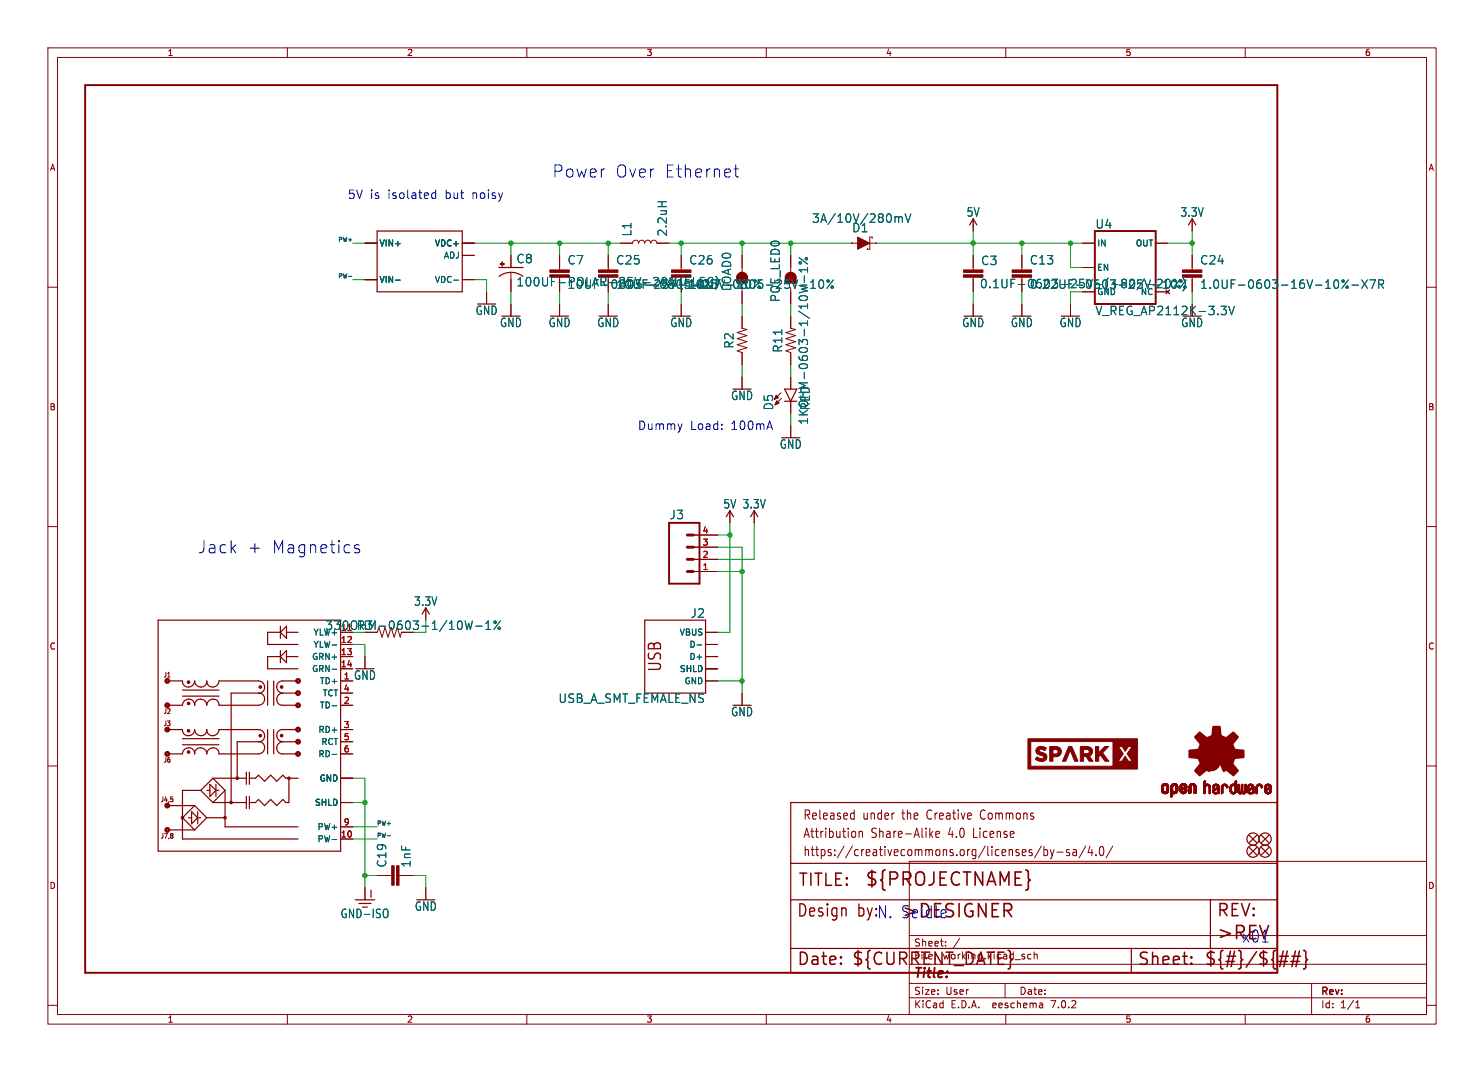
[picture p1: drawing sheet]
<svg xmlns="http://www.w3.org/2000/svg" width="310mm" height="224mm" viewBox="0 0 310 224" stroke-linecap="round" stroke-linejoin="round" font-family="sans-serif">
<defs><g id="words">
<g font-size="3.8" fill="#840000">
<text x="180.6" y="185.4">${PROJECTNAME}</text>
<text x="254" y="196.6">&gt;REV</text>
</g>
<text font-size="3.8" fill="#0000c2" x="188.2" y="192">&gt;DESIGNER</text>
<g font-size="3.5" fill="#0000c2">
<text x="115.3" y="37.3">Power</text>
<text x="128.4" y="37.3">Over</text>
<text x="138.6" y="37.3">Ethernet</text>
<text x="41.3" y="115.8">Jack</text>
<text x="51.6" y="115.8">+</text>
<text x="56.5" y="115.8">Magnetics</text>
<text x="179" y="191.8">by:N. Seidle</text>
<text x="259.3" y="197.1">x01</text>
</g>
<g font-size="3.5" fill="#840000">
<text x="138.3" y="140.5" transform="rotate(-90 138.3 140.5)">USB</text>
<text x="166.6" y="185.4">TITLE:</text>
<text x="166.4" y="191.8">Design</text>
<text x="254" y="191.8">REV:</text>
<text x="166.4" y="201.9">Date:</text>
<text x="177.8" y="201.9">${CURRENT_DATE}</text>
<text x="237.5" y="201.9">Sheet:</text>
<text x="251.5" y="201.9">${#}/${##}</text>
</g>
<text font-size="2.8" fill="#840000" x="190.9" y="204.7">Title:</text>
<g font-size="2.7" fill="#840000">
<text x="167.6" y="171.5">Released</text>
<text x="180.1" y="171.5">under</text>
<text x="188.4" y="171.5">the</text>
<text x="193.7" y="171.5">Creative</text>
<text x="205" y="171.5">Commons</text>
<text x="167.6" y="175.3">Attribution</text>
<text x="167.6" y="179.1">https://creativecommons.org/licenses/by-sa/4.0/</text>
<text x="181.8" y="175.3">Share-Alike</text>
<text x="198" y="175.3">4.0</text>
<text x="203.4" y="175.3">License</text>
</g>
<g font-size="2.5" fill="#0000c2">
<text x="72.6" y="41.7">5V is</text>
<text x="80.9" y="41.7">isolated</text>
<text x="92.8" y="41.7">but</text>
<text x="98.4" y="41.7">noisy</text>
<text x="133.2" y="90">Dummy</text>
<text x="144" y="90">Load:</text>
<text x="152.5" y="90">100mA</text>
</g>
<g font-size="2.5" fill="#006464">
<text x="169.5" y="46.7">3A/10V/280mV</text>
<text x="201.8" y="45.4">5V</text>
<text x="228.7" y="47.9">U4</text>
<text x="246.4" y="45.4">3.3V</text>
<text x="132" y="49.4" transform="rotate(-90 132 49.4)">L1</text>
<text x="139.4" y="49.4" transform="rotate(-90 139.4 49.4)">2.2uH</text>
<text x="177.9" y="48.7">D1</text>
<text x="107.8" y="55.2">C8</text>
<text x="107.8" y="60">100UF-POLAR-25V-20%(ELEC)10UF-0805-25V-10%</text>
<text x="118.5" y="55.4">C7</text>
<text x="128.6" y="55.4">C25</text>
<text x="143.9" y="55.4">C26</text>
<text x="204.8" y="55.5">C3</text>
<text x="215" y="55.4">C13</text>
<text x="250.5" y="55.4">C24</text>
<text x="99.3" y="66">GND</text>
<text x="118.5" y="60.5">10UF-0805-25V-10%</text>
<text x="128.6" y="60.5">10UF-0805-25V-10%</text>
<text x="152.8" y="60.9" transform="rotate(-90 152.8 60.9)">LOAD0</text>
<text x="163" y="63.2" transform="rotate(-90 163 63.2)">POE_LED0</text>
<text x="215" y="60.5">0.22UF-0603-25V-10%</text>
<text x="250.5" y="60.5">1.0UF-0603-16V-10%-X7R</text>
<text x="104.3" y="68.5">GND</text>
<text x="114.5" y="68.5">GND</text>
<text x="124.7" y="68.5">GND</text>
<text x="139.9" y="68.5">GND</text>
<text x="200.9" y="68.5">GND</text>
<text x="211" y="68.5">GND</text>
<text x="221.2" y="68.5">GND</text>
<text x="246.6" y="68.5">GND</text>
<text x="153.3" y="72.9" transform="rotate(-90 153.3 72.9)">R2</text>
<text x="163.5" y="73.7" transform="rotate(-90 163.5 73.7)">R11</text>
<text x="152.6" y="83.7">GND</text>
<text x="161.6" y="85.8" transform="rotate(-90 161.6 85.8)">D5</text>
<text x="168.9" y="88.8" transform="rotate(-90 168.9 88.8)">1KOHM-0603-1/10W-1%</text>
<text x="169.3" y="85.8" transform="rotate(-90 169.3 85.8)">RED</text>
<text x="162.8" y="93.9">GND</text>
<text x="151" y="106.4">5V 3.3V</text>
<text x="139.8" y="108.6">J3</text>
<text x="74.5" y="131.7">R3</text>
<text x="86.4" y="126.7">3.3V</text>
<text x="144.2" y="129.2">J2</text>
<text x="73.9" y="142.2">GND</text>
<text x="116.6" y="147">USB_A_SMT_FEMALE_NS</text>
<text x="152.6" y="149.8">GND</text>
<text x="80.8" y="181.3" transform="rotate(-90 80.8 181.3)">C19</text>
<text x="85.9" y="181.3" transform="rotate(-90 85.9 181.3)">1nF</text>
<text x="71.1" y="191.9">GND-ISO</text>
<text x="86.6" y="190.4">GND</text>
</g>
<g font-size="2.5" fill="#840000">
<text x="204.6" y="60.4">0.1UF-0603-25V-(+80/-20%)</text>
<text x="228.7" y="66">V_REG_AP2112K-3.3V</text>
<text x="67.9" y="131.7">330OHM-0603-1/10W-1%</text>
</g>
<g font-size="2.1" fill="#840000">
<text x="190.9" y="197.9">Sheet:</text>
<text x="199" y="197.9">/</text>
<text x="190.9" y="200.6">File:</text>
<text x="196.9" y="200.6">working.kicad_sch</text>
<text x="190.9" y="208">Size:</text>
<text x="197.4" y="208">User</text>
<text x="212.9" y="208">Date:</text>
<text x="275.9" y="208.2">Rev:</text>
<text x="190.9" y="210.8">KiCad</text>
<text x="198.5" y="210.8">E.D.A.</text>
<text x="207.2" y="210.8">eeschema</text>
<text x="219.5" y="210.8">7.0.2</text>
<text x="275.9" y="210.8">Id:</text>
<text x="279.9" y="210.8">1/1</text>
</g>
<g font-size="1.8" fill="#840000">
<text x="35" y="11.8">1</text>
<text x="85" y="11.8">2</text>
<text x="135" y="11.8">3</text>
<text x="185" y="11.8">4</text>
<text x="235" y="11.8">5</text>
<text x="285" y="11.8">6</text>
<text x="10.4" y="35.8">A</text>
<text x="298.2" y="35.8">A</text>
<text x="10.3" y="85.8">B</text>
<text x="298.1" y="85.8">B</text>
<text x="10.3" y="135.8">C</text>
<text x="298.1" y="135.8">C</text>
<text x="10.3" y="185.8">D</text>
<text x="298.1" y="185.8">D</text>
<text x="35" y="213.8">1</text>
<text x="85" y="213.8">2</text>
<text x="135" y="213.8">3</text>
<text x="185" y="213.8">4</text>
<text x="235" y="213.8">5</text>
<text x="285" y="213.8">6</text>
</g>
<g font-size="1.8" fill="#006464">
<text x="79.2" y="51.6">VIN+</text>
<text x="90.7" y="51.6">VDC+</text>
<text x="229.1" y="51.6">IN</text>
<text x="237" y="51.6">OUT</text>
<text x="79.2" y="59.2">VIN-</text>
<text x="90.7" y="59.2">VDC-</text>
<text x="92.6" y="54.2">ADJ</text>
<text x="229.1" y="56.7">EN</text>
<text x="229.1" y="61.8">GND</text>
<text x="238.1" y="61.8">NC</text>
<text x="71.1" y="131.8">11</text>
<text x="65" y="138">GRN+</text>
<text x="65.3" y="132.9">YLW+</text>
<text x="65.3" y="135.4">YLW-</text>
<text x="141.8" y="132.9">VBUS</text>
<text x="143.8" y="138">D+</text>
<text x="143.8" y="135.4">D-</text>
<text x="65" y="140.5">GRN-</text>
<text x="66.7" y="143.1">TD+</text>
<text x="141.8" y="140.5">SHLD</text>
<text x="142.8" y="143.1">GND</text>
<text x="66.7" y="148.1">TD-</text>
<text x="67.3" y="145.6">TCT</text>
<text x="66.4" y="153.2">RD+</text>
<text x="67" y="155.8">RCT</text>
<text x="66.4" y="158.3">RD-</text>
<text x="66.6" y="163.4">GND</text>
<text x="65.6" y="168.5">SHLD</text>
<text x="66.2" y="173.5">PW+</text>
<text x="66.2" y="176.1">PW-</text>
</g>
<g font-size="1.8" fill="#a90000">
<text x="146.7" y="111.5">4</text>
<text x="146.7" y="119.1">1</text>
<text x="146.7" y="116.6">2</text>
<text x="146.7" y="114">3</text>
<text x="71.1" y="134.4">12</text>
<text x="71.1" y="136.9">13</text>
<text x="71.1" y="139.4">14</text>
<text x="71.7" y="142">1</text>
<text x="71.7" y="147.1">2</text>
<text x="71.7" y="144.5">4</text>
<text x="71.7" y="152.1">3</text>
<text x="71.7" y="154.7">5</text>
<text x="71.7" y="157.2">6</text>
<text x="71.7" y="172.5">9</text>
<text x="71.1" y="175">10</text>
</g>
<g font-size="1.4" fill="#840000">
<text x="34.1" y="141.7">J1</text>
<text x="34.1" y="149.3">J2</text>
<text x="34.1" y="151.9">J3</text>
<text x="34.1" y="159.5">J6</text>
<text x="33.4" y="167.7">J4,5</text>
<text x="33.4" y="175.3">J7,8</text>
</g>
<g font-size="1.2" fill="#0f0f0f">
<text x="70.5" y="50.6">PW+</text>
<text x="70.5" y="58.2">PW-</text>
<text x="78.7" y="172.5">PW+</text>
<text x="78.7" y="175">PW-</text>
</g>
</g></defs>
<g fill="none" stroke="#840000" stroke-width=".21">
<path d="M10 10h289.9v203.9h-289.9zM12 12h285.9v199.9h-285.9zM60 10v2M110 10v2M160 10v2M210 10v2M260 10v2M10 60h2M76.2 50.8h2.5M76.2 58.4h2.5M96.5 50.8h2.6M96.5 58.4h2.6"/>
<path d="M96.5 53.3h2.6M106.7 53.3v2.6M106.7 56.9v4.1M116.8 53.3v3.1M127 53.3v3.1M129.5 50.8h2.6l.2-.4 .4-.2 .5 .2 .1 .4 .2-.4 .5-.2 .4 .2 .2 .4 .2-.4 .5-.2 .4 .2 .2 .4 .2-.4 .4-.2 .5 .2 .2 .4h2.5M142.2 53.3v3.1M154.9 53.3v3.5M165.1 53.3v3.5M177.8 50.8h.1M177.8 50.8h1.3M181.6 50.8h1.3"/>
<path d="M182.1 49.8v-.3h-.5v2.6h-.5v-.3M182.9 50.8h.1M203.2 45.7v2.6M203.2 53.3v3.1M203.2 57.9v3.1M213.4 53.3v3.1M226.1 50.8h2.5M226.1 55.9h2.5M241.3 50.8h2.5M248.9 45.7v2.6M248.9 53.3v3.1M248.9 57.9v3.1"/>
<path d="M297.9 60h2M101.6 61v2.5M106.7 63.5v2.5M116.8 63.5v2.5M127 63.5v2.5M142.2 63.5v2.5M154.9 61v2.5M154.9 66v2.6l1.1 .2-2.1 .7 2.1 .6-2.1 .6 2.1 .7-2.1 .6 2.1 .6-2.1 .7 1 .4v2.5M154.9 78.7v2.6M165.1 61v2.5M165.1 66v2.6l1 .2-2 .7 2 .6-2 .6 2 .7-2 .6 2 .6-2 .7 1 .4v2.5M165.1 78.7v2.6"/>
<path d="M203.2 63.5v2.5M213.4 63.5v2.5M223.5 63.5v2.5M241.3 61h2.5M243.5 60.6l.7 .7M244.2 60.6l-.7 .7M163.1 82l-1.4 1.4M163.2 83.2l-1.4 1.4M165.1 83.8v2.6M165.1 88.9v2.5M10 110h2M144.8 119.4h5.1"/>
<path d="M144.8 116.8h5.1M144.8 114.3h5.1M144.8 111.8h5.1M152.4 106.7v2.5M157.5 106.7v2.5M297.9 110h2M71.1 137.2h2.6M71.1 134.6h2.6M71.1 139.7h2.6M76.2 137.2v2.5M79.1 131.1l.7 2 .6-2 .6 2 .7-2 .6 2 .6-2 .7 2 .2-1M88.9 127v2.5"/>
<path d="M147.3 137.2h2.6M147.3 134.6h2.6M147.3 139.7h2.6M147.3 132.1h2.6M10 160h2M71.1 142.2h2.6M71.1 147.3h2.6M71.1 152.4h2.6M71.1 144.8h2.6M71.1 154.9h2.6M71.1 157.5h2.6M147.3 142.2h2.6"/>
<path d="M154.9 144.8v2.5M297.9 160h2M71.1 175.3h2.6M71.1 162.6h2.6M71.1 172.7h2.6M71.1 167.6h2.6M177.9 169.8l.5 .1M178.4 169.2v1.9M178.4 171l-.5 .1M179.4 173.6v1.3M179.4 173.8l.2-.2 .4 .1 .1 1.2M189.9 179.9h108v32h-108z"/>
<path d="M194.3 174.2l.5 .7M194.8 173.6l-.7 .8M195.4 174.3l.8-.2-.1-.4-.5-.1-.2 .3 .1 .9h.6M217.4 176.7l-1.4 2.5M218 176.8v1.9M218 177.5h.4l.4 .3-.2 .8h-.6M219.3 177.5l.4 1.2M219.7 178.7l-.2 .5-.2 .2M220.1 177.5l-.4 1.2M220.7 178h1.3M223.3 177.5h-.4l-.2 .2v.3l.6 .2v.4h-.6M224.1 177.5h.6l.1 1.2"/>
<path d="M224.8 177.9l-.6 .1a.4 .4 0 0 0-.2 .4 .4 .4 0 0 0 .2 .3l.6-.1M226.7 176.7l-1.4 2.5M227.6 176.7l-.4 1.4h1M228 177.5v1.2M228.8 178.6v.1M229.8 176.9l.3-.1a1.34 1.34 0 0 1 0 1.9h-.2a1.44 1.44 0 0 1-.1-1.8zM232.3 176.7l-1.4 2.5M76.2 185.4v2.6M78.7 182.9h3.1M83.3 182.9h3.1M88.9 185.4v2.6M189.9 195.4h108"/>
<path d="M197.4 197.5v.1M197.4 196.7v.1M215.3 199.4l-.4-.1-.3 .3 .1 .6h.6M215.9 199.5l.2-.2 .4 .1 .1 .9M215.9 198.8v1.5M10 210h2M60 211.9v2M110 211.9v2M160 211.9v2M189.9 208.4h108M189.9 205.4h108M189.9 201.4h108"/>
<path d="M209.9 205.4v3M210 211.9v2M217.5 209.5l.2 .2v.8M217.7 210.4l-.5 .1M217.7 209.9h-.5M260 211.9v2M273.9 205.4v6.5M283.1 210.5h.8M283.1 209.4l.4-.4v1.5M297.9 210h2"/>
</g>
<g fill="#840000" stroke="#840000" stroke-width=".21">
<path d="M140.2 57.4h4.1v.5h-4.1z"/>
<path d="M140.2 56.4h4.1v.5h-4.1z"/>
<path d="M201.2 57.4h4v.5h-4z"/>
<path d="M201.2 56.4h4v.5h-4z"/>
<path d="M114.8 57.4h4.1v.5h-4.1z"/>
<path d="M114.8 56.4h4.1v.5h-4.1z"/>
<path d="M179.1 49.5l2.5 1.3-2.5 1.3z"/>
<path d="M104.4 55.1h.9v.1h-.9z"/>
<path d="M104.8 54.7h.1v.9h-.1z"/>
<path d="M82.8 180.8h.5v4.1h-.5z"/>
<path d="M81.8 180.8h.5v4.1h-.5z"/>
<path d="M125 57.4h4v.5h-4z"/>
<path d="M125 56.4h4v.5h-4z"/>
<path d="M162.1 82.6l.5 .5-.9 .3z"/>
<path d="M162.2 83.7l.5 .5-.9 .4z"/>
<path d="M246.9 57.4h4.1v.5h-4.1z"/>
<path d="M246.9 56.4h4.1v.5h-4.1z"/>
<path d="M242.5 165.1h.4z"/>
<path d="M242.5 165l.4 .1z"/>
<path d="M242.5 165h.4z"/>
<path d="M242.5 164.9l.4 .1z"/>
<path d="M242.5 164.9h.4z"/>
<path d="M242.5 164.8l.4 .1z"/>
<path d="M242.5 164.8h.4z"/>
<path d="M242.5 164.7l.4 .1z"/>
<path d="M242.5 164.7h.4z"/>
<path d="M242.5 164.6l.4 .1z"/>
<path d="M242.5 164.6h.4z"/>
<path d="M242.5 164.5l.4 .1z"/>
<path d="M242.5 164.5h.4z"/>
<path d="M242.5 164.4l.4 .1z"/>
<path d="M242.5 164.4h.4z"/>
<path d="M242.5 164.3l.4 .1z"/>
<path d="M242.6 165.2h.4z"/>
<path d="M242.6 165.1l.3 .1z"/>
<path d="M242.6 165.1h.3z"/>
<path d="M242.6 164.3h.3z"/>
<path d="M242.6 164.3h.4z"/>
<path d="M242.6 165.3h.4z"/>
<path d="M242.6 165.2l.4 .1z"/>
<path d="M242.6 164.2l.4 .1z"/>
<path d="M242.6 164.2h.4z"/>
<path d="M242.6 165.3h.5z"/>
<path d="M242.6 164.1l.4 .1z"/>
<path d="M242.6 164.1h.5z"/>
<path d="M242.6 165.4h.5z"/>
<path d="M242.6 165.3l.5 .1z"/>
<path d="M242.6 165.4h.6z"/>
<path d="M242.6 164.1h.6z"/>
<path d="M242.6 165.4h1.3z"/>
<path d="M242.6 164l1.3 .1z"/>
<path d="M242.6 164h1.3z"/>
<path d="M242.7 165.5h1.2z"/>
<path d="M242.7 165.4l1.2 .1z"/>
<path d="M242.7 164h1.2z"/>
<path d="M242.7 163.9l1.1 .1z"/>
<path d="M242.7 165.5h1.1z"/>
<path d="M242.7 163.9h1.1z"/>
<path d="M242.7 165.5l1.1 .1z"/>
<path d="M242.7 165.6h1.1z"/>
<path d="M242.8 165.6h1z"/>
<path d="M242.8 163.9h1z"/>
<path d="M242.8 163.8l1 .1z"/>
<path d="M242.8 163.8h1z"/>
<path d="M242.8 165.6h.9z"/>
<path d="M242.8 163.8h.9z"/>
<path d="M242.8 165.6l.9 .1z"/>
<path d="M242.8 165.7h.9z"/>
<path d="M242.9 163.8h.8z"/>
<path d="M242.9 165.7h.8z"/>
<path d="M242.9 165.7h.7z"/>
<path d="M242.9 163.7l.7 .1z"/>
<path d="M242.9 163.7h.7z"/>
<path d="M243 165.7h.6z"/>
<path d="M243 163.7h.6z"/>
<path d="M243 165.7l.5 .1z"/>
<path d="M243 163.7h.5z"/>
<path d="M243.1 165.8h.4z"/>
<path d="M243.1 163.7h.4z"/>
<path d="M243.1 165.8h.3z"/>
<path d="M243.1 163.7h.3z"/>
<path d="M243.2 165.8h.2z"/>
<path d="M243.2 163.7h.2z"/>
<path d="M243.3 164.1h.6z"/>
<path d="M243.4 165.4h.5z"/>
<path d="M243.4 164.1h.5z"/>
<path d="M243.4 165.3l.5 .1z"/>
<path d="M243.5 165.3h.5z"/>
<path d="M243.5 164.1h.4z"/>
<path d="M243.5 164.1h.5z"/>
<path d="M243.5 164.1l.5 .1z"/>
<path d="M243.5 164.2h.5z"/>
<path d="M243.6 165.2l.4 .1z"/>
<path d="M243.6 164.2h.4z"/>
<path d="M243.6 165.2h.4z"/>
<path d="M243.6 164.3h.4z"/>
<path d="M243.6 164.2l.4 .1z"/>
<path d="M243.6 165.1l.4 .1z"/>
<path d="M243.6 165.1h.4z"/>
<path d="M243.6 165l.4 .1z"/>
<path d="M243.6 165h.4z"/>
<path d="M243.6 164.9l.4 .1z"/>
<path d="M243.6 164.9h.4z"/>
<path d="M243.6 164.8l.4 .1z"/>
<path d="M243.6 164.8h.4z"/>
<path d="M243.6 164.7l.4 .1z"/>
<path d="M243.6 164.7h.4z"/>
<path d="M243.6 164.6l.4 .1z"/>
<path d="M243.6 164.6h.4z"/>
<path d="M243.6 164.5l.4 .1z"/>
<path d="M243.6 164.5h.4z"/>
<path d="M243.6 164.4l.4 .1z"/>
<path d="M243.6 164.4h.4z"/>
<path d="M243.6 164.3l.4 .1z"/>
<path d="M244.5 166.4h.2z"/>
<path d="M244.5 166.4h.3z"/>
<path d="M244.5 166.3l.3 .1z"/>
<path d="M244.5 166.3h.3z"/>
<path d="M244.5 166.2l.3 .1z"/>
<path d="M244.5 166.2h.3z"/>
<path d="M244.5 166.1l.3 .1z"/>
<path d="M244.5 166.1h.3z"/>
<path d="M244.5 166l.3 .1z"/>
<path d="M244.5 166h.3z"/>
<path d="M244.5 165.9l.3 .1z"/>
<path d="M244.5 165.9h.3z"/>
<path d="M244.5 165.8l.3 .1z"/>
<path d="M244.5 165.8h.3z"/>
<path d="M244.5 165.8h.4z"/>
<path d="M244.5 165.7l.4 .1z"/>
<path d="M244.5 165.7h1z"/>
<path d="M244.5 165.7h1.1z"/>
<path d="M244.5 165.6l1.1 .1z"/>
<path d="M244.5 165.6h1.2z"/>
<path d="M244.5 165.5l1.3 .1z"/>
<path d="M244.5 165.5h1.3z"/>
<path d="M244.5 165.4l1.3 .1z"/>
<path d="M244.5 165.4h1.3z"/>
<path d="M244.5 165.4h.6z"/>
<path d="M244.5 165.4h.5z"/>
<path d="M244.5 165.3l.5 .1z"/>
<path d="M244.5 165.3h.5z"/>
<path d="M244.5 165.3h.4z"/>
<path d="M244.5 165.2l.4 .1z"/>
<path d="M244.5 165.2h.4z"/>
<path d="M244.5 165.2h.3z"/>
<path d="M244.5 165.1l.3 .1z"/>
<path d="M244.5 165.1h.3z"/>
<path d="M244.5 165l.3 .1z"/>
<path d="M244.5 165h.3z"/>
<path d="M244.5 164.9l.3 .1z"/>
<path d="M244.5 164.9h.3z"/>
<path d="M244.5 164.8l.3 .1z"/>
<path d="M244.5 164.8h.3z"/>
<path d="M244.5 164.7l.3 .1z"/>
<path d="M244.5 164.7h.3z"/>
<path d="M244.5 164.6l.3 .1z"/>
<path d="M244.5 164.6h.3z"/>
<path d="M244.5 164.5l.3 .1z"/>
<path d="M244.5 164.5h.3z"/>
<path d="M244.5 164.4l.3 .1z"/>
<path d="M244.5 164.4h.3z"/>
<path d="M244.5 164.3l.3 .1z"/>
<path d="M244.5 164.3h.3z"/>
<path d="M244.5 164.3h.4z"/>
<path d="M244.5 164.2l.4 .1z"/>
<path d="M244.5 166.5h.1z"/>
<path d="M244.5 166.4l.1 .1z"/>
<path d="M244.5 164.2h.4z"/>
<path d="M244.5 164.1l.5 .1z"/>
<path d="M244.5 164.1h.5z"/>
<path d="M244.5 164.1h.6z"/>
<path d="M244.5 164l1.3 .1z"/>
<path d="M244.5 164h1.3z"/>
<path d="M244.6 164h1.2z"/>
<path d="M244.6 163.9l1.2 .1z"/>
<path d="M244.6 163.9h1.2z"/>
<path d="M244.6 163.9h1.1z"/>
<path d="M244.7 163.9h1z"/>
<path d="M244.7 163.8l1 .1z"/>
<path d="M244.7 163.8h1z"/>
<path d="M244.7 163.8h.9z"/>
<path d="M244.8 163.8h.8z"/>
<path d="M244.8 163.7l.7 .1z"/>
<path d="M244.8 163.7h.7z"/>
<path d="M244.9 163.7h.6z"/>
<path d="M244.9 165.7l.5 .1z"/>
<path d="M244.9 163.7h.5z"/>
<path d="M245 165.8h.4z"/>
<path d="M245 163.7h.4z"/>
<path d="M245 163.7h.3z"/>
<path d="M245.1 165.8h.2z"/>
<path d="M245.1 163.7h.2z"/>
<path d="M245.2 164.1h.6z"/>
<path d="M245.3 165.4h.5z"/>
<path d="M245.3 165.4h.6z"/>
<path d="M245.3 164.1h.6z"/>
<path d="M245.4 165.3l.5 .1z"/>
<path d="M245.4 164.1h.5z"/>
<path d="M245.4 165.3h.5z"/>
<path d="M245.4 164.1l.5 .1z"/>
<path d="M245.4 164.2h.5z"/>
<path d="M245.5 165.3h.4z"/>
<path d="M245.5 165.2l.4 .1z"/>
<path d="M245.5 164.2h.4z"/>
<path d="M245.5 165.2h.4z"/>
<path d="M245.5 164.3h.4z"/>
<path d="M245.5 164.2l.4 .1z"/>
<path d="M245.5 165.1l.4 .1z"/>
<path d="M245.5 165.1h.4z"/>
<path d="M245.5 164.4h.4z"/>
<path d="M245.5 164.3l.4 .1z"/>
<path d="M245.5 165l.4 .1z"/>
<path d="M245.5 165h.4z"/>
<path d="M245.5 164.9l.4 .1z"/>
<path d="M245.5 164.9h.4z"/>
<path d="M245.5 164.8l.4 .1z"/>
<path d="M245.5 164.8h.4z"/>
<path d="M245.5 164.7l.4 .1z"/>
<path d="M245.5 164.7h.4z"/>
<path d="M245.5 164.6l.4 .1z"/>
<path d="M245.5 164.6h.4z"/>
<path d="M245.5 164.5l.4 .1z"/>
<path d="M245.5 164.5h.4z"/>
<path d="M245.5 164.4l.4 .1z"/>
<path d="M246.4 165.2h.4z"/>
<path d="M246.4 165.1l.4 .1z"/>
<path d="M246.4 165.1h.4z"/>
<path d="M246.4 165l.4 .1z"/>
<path d="M246.4 165h.5z"/>
<path d="M246.4 165h.6z"/>
<path d="M246.4 164.9l.7 .1z"/>
<path d="M246.4 164.9h.7z"/>
<path d="M246.4 164.9h.8z"/>
<path d="M246.4 164.9h.9z"/>
<path d="M246.4 164.8l.9 .1z"/>
<path d="M246.4 164.8h.9z"/>
<path d="M246.4 164.8h1z"/>
<path d="M246.4 164.8h1.1z"/>
<path d="M246.4 164.7l1.1 .1z"/>
<path d="M246.4 164.7h1.1z"/>
<path d="M246.4 164.7h1.2z"/>
<path d="M246.4 164.7h1.3z"/>
<path d="M246.4 164.6l1.3 .1z"/>
<path d="M246.4 164.6h1.3z"/>
<path d="M246.4 164.6h1.4z"/>
<path d="M246.4 164.6h.4z"/>
<path d="M246.4 164.6h.3z"/>
<path d="M246.4 164.5l.3 .1z"/>
<path d="M246.4 164.5h.3z"/>
<path d="M246.4 164.4l.3 .1z"/>
<path d="M246.4 164.4h.3z"/>
<path d="M246.4 164.4h.4z"/>
<path d="M246.4 164.3l.4 .1z"/>
<path d="M246.4 164.3h.4z"/>
<path d="M246.4 164.2l.4 .1z"/>
<path d="M246.4 165.3h.5z"/>
<path d="M246.4 165.3h.4z"/>
<path d="M246.4 165.2l.4 .1z"/>
<path d="M246.4 164.2h.4z"/>
<path d="M246.4 164.2h.5z"/>
<path d="M246.4 164.1l.5 .1z"/>
<path d="M246.4 164.1h.5z"/>
<path d="M246.4 165.3l.5 .1z"/>
<path d="M246.4 165.4h.6z"/>
<path d="M246.4 164.1h.6z"/>
<path d="M246.4 165.4h1.3z"/>
<path d="M246.5 165.4h1.2z"/>
<path d="M246.5 164l1.2 .1z"/>
<path d="M246.5 164h1.2z"/>
<path d="M246.5 165.5h1.2z"/>
<path d="M246.5 165.4l1.2 .1z"/>
<path d="M246.5 165.5h1.1z"/>
<path d="M246.5 163.9l1.2 .1z"/>
<path d="M246.5 165.5l1.1 .1z"/>
<path d="M246.5 163.9h1.2z"/>
<path d="M246.6 165.6h1z"/>
<path d="M246.6 163.9h1z"/>
<path d="M246.6 163.8l1 .1z"/>
<path d="M246.6 163.8h1z"/>
<path d="M246.6 165.6l.9 .1z"/>
<path d="M246.7 163.8h.9z"/>
<path d="M246.7 165.7h.8z"/>
<path d="M246.7 163.8h.8z"/>
<path d="M246.7 163.7l.8 .1z"/>
<path d="M246.7 163.7h.7z"/>
<path d="M246.8 165.7h.6z"/>
<path d="M246.8 163.7h.6z"/>
<path d="M246.8 165.7l.6 .1z"/>
<path d="M246.8 164.6h1z"/>
<path d="M246.9 164.6h.9z"/>
<path d="M246.9 163.7h.4z"/>
<path d="M246.9 165.8h.4z"/>
<path d="M246.9 165.8h.3z"/>
<path d="M247 165.8h.2z"/>
<path d="M247 164.6h.8z"/>
<path d="M247 163.7h.2z"/>
<path d="M247 164.5l.8 .1z"/>
<path d="M247 164.5h.8z"/>
<path d="M247.1 164.5h.7z"/>
<path d="M247.2 164.5h.6z"/>
<path d="M247.2 164.1h.5z"/>
<path d="M247.2 165.4h.5z"/>
<path d="M247.2 164.1h.6z"/>
<path d="M247.2 164.4l.6 .1z"/>
<path d="M247.2 164.4h.6z"/>
<path d="M247.3 165.3l.5 .1z"/>
<path d="M247.3 164.4h.5z"/>
<path d="M247.3 164.1h.5z"/>
<path d="M247.3 165.3h.5z"/>
<path d="M247.3 164.1l.5 .1z"/>
<path d="M247.3 164.2h.5z"/>
<path d="M247.4 165.3h.4z"/>
<path d="M247.4 164.2h.4z"/>
<path d="M247.4 164.4h.4z"/>
<path d="M247.4 165.2l.4 .1z"/>
<path d="M247.4 165.2h.4z"/>
<path d="M247.4 164.3l.4 .1z"/>
<path d="M247.4 164.3h.4z"/>
<path d="M247.4 164.2l.4 .1z"/>
<path d="M247.4 165.1l.4 .1z"/>
<path d="M247.4 165.1h.4z"/>
<path d="M247.5 165.1h.3z"/>
<path d="M247.5 165l.3 .1z"/>
<path d="M247.5 165h.3z"/>
<path d="M247.6 164.9l.2 .1z"/>
<path d="M247.6 164.9h.2z"/>
<path d="M248.3 165.7h.2z"/>
<path d="M248.3 165.7h.3z"/>
<path d="M248.3 165.6l.3 .1z"/>
<path d="M248.3 165.6h.3z"/>
<path d="M248.3 165.6h.4z"/>
<path d="M248.3 165.5l.4 .1z"/>
<path d="M248.3 165.5h.4z"/>
<path d="M248.3 165.4l.4 .1z"/>
<path d="M248.3 165.4h.4z"/>
<path d="M248.3 165.3l.4 .1z"/>
<path d="M248.3 165.3h.4z"/>
<path d="M248.3 165.2l.4 .1z"/>
<path d="M248.3 165.2h.4z"/>
<path d="M248.3 165.1l.4 .1z"/>
<path d="M248.3 165.1h.4z"/>
<path d="M248.3 165l.4 .1z"/>
<path d="M248.3 165h.4z"/>
<path d="M248.3 164.9l.4 .1z"/>
<path d="M248.3 164.9h.4z"/>
<path d="M248.3 164.8l.4 .1z"/>
<path d="M248.3 164.8h.4z"/>
<path d="M248.3 164.7l.4 .1z"/>
<path d="M248.3 164.7h.4z"/>
<path d="M248.3 164.6l.4 .1z"/>
<path d="M248.3 164.6h.4z"/>
<path d="M248.3 164.5l.4 .1z"/>
<path d="M248.3 164.5h.4z"/>
<path d="M248.3 164.4l.4 .1z"/>
<path d="M248.3 164.4h.4z"/>
<path d="M248.3 164.3l.4 .1z"/>
<path d="M248.3 164.3h.4z"/>
<path d="M248.3 164.2l.4 .1z"/>
<path d="M248.3 165.7l.1 .1z"/>
<path d="M248.3 164.2h.4z"/>
<path d="M248.3 164.2h.5z"/>
<path d="M248.3 164.1l.5 .1z"/>
<path d="M248.3 164.1h.5z"/>
<path d="M248.3 164.1h.6z"/>
<path d="M248.4 164.1h.6z"/>
<path d="M248.4 164l1.3 .1z"/>
<path d="M248.4 164h1.3z"/>
<path d="M248.4 164h1.2z"/>
<path d="M248.4 163.9l1.2 .1z"/>
<path d="M248.4 163.9h1.2z"/>
<path d="M248.5 163.9h1.1z"/>
<path d="M248.5 163.9h1z"/>
<path d="M248.5 163.8l1 .1z"/>
<path d="M248.5 163.8h1z"/>
<path d="M248.6 163.8h.8z"/>
<path d="M248.6 163.7l.8 .1z"/>
<path d="M248.7 163.7h.6z"/>
<path d="M248.8 163.7h.4z"/>
<path d="M248.9 163.7h.3z"/>
<path d="M248.9 163.7h.2z"/>
<path d="M249.1 164.1h.6z"/>
<path d="M249.2 164.1h.5z"/>
<path d="M249.2 164.1l.5 .1z"/>
<path d="M249.3 164.2h.4z"/>
<path d="M249.3 164.2l.4 .1z"/>
<path d="M249.3 164.3h.4z"/>
<path d="M249.3 165.7h.3z"/>
<path d="M249.3 165.7h.4z"/>
<path d="M249.3 165.6l.4 .1z"/>
<path d="M249.3 165.6h.4z"/>
<path d="M249.3 165.6h.5z"/>
<path d="M249.3 165.5l.5 .1z"/>
<path d="M249.3 165.5h.5z"/>
<path d="M249.3 165.4l.5 .1z"/>
<path d="M249.3 165.4h.5z"/>
<path d="M249.3 165.3l.5 .1z"/>
<path d="M249.3 165.3h.5z"/>
<path d="M249.3 165.2l.5 .1z"/>
<path d="M249.3 165.2h.5z"/>
<path d="M249.3 165.1l.5 .1z"/>
<path d="M249.3 165.1h.5z"/>
<path d="M249.3 165l.5 .1z"/>
<path d="M249.3 165h.5z"/>
<path d="M249.3 164.9l.5 .1z"/>
<path d="M249.3 164.9h.5z"/>
<path d="M249.3 164.8l.5 .1z"/>
<path d="M249.3 164.8h.5z"/>
<path d="M249.3 164.7l.5 .1z"/>
<path d="M249.3 164.7h.5z"/>
<path d="M249.3 164.6l.5 .1z"/>
<path d="M249.3 164.6h.5z"/>
<path d="M249.3 164.5l.5 .1z"/>
<path d="M249.3 164.5h.5z"/>
<path d="M249.3 164.4l.5 .1z"/>
<path d="M249.3 164.4h.5z"/>
<path d="M249.3 164.3l.5 .1z"/>
<path d="M249.3 164.3h.5z"/>
<path d="M249.4 165.7h.2z"/>
<path d="M249.4 165.7l.1 .1z"/>
<path d="M251.4 165.8h.1z"/>
<path d="M251.4 165.7l.2 .1z"/>
<path d="M251.4 163.3h.3z"/>
<path d="M251.4 165.7h.2z"/>
<path d="M251.4 165.7h.3z"/>
<path d="M251.4 165.6l.3 .1z"/>
<path d="M251.4 165.6h.3z"/>
<path d="M251.4 165.5l.3 .1z"/>
<path d="M251.4 165.5h.3z"/>
<path d="M251.4 165.4l.3 .1z"/>
<path d="M251.4 165.4h.3z"/>
<path d="M251.4 165.3l.3 .1z"/>
<path d="M251.4 165.3h.3z"/>
<path d="M251.4 165.2l.3 .1z"/>
<path d="M251.4 165.2h.3z"/>
<path d="M251.4 165.1l.3 .1z"/>
<path d="M251.4 165.1h.3z"/>
<path d="M251.4 165l.3 .1z"/>
<path d="M251.4 165h.3z"/>
<path d="M251.4 164.9l.3 .1z"/>
<path d="M251.4 164.9h.3z"/>
<path d="M251.4 164.8l.3 .1z"/>
<path d="M251.4 164.8h.3z"/>
<path d="M251.4 164.7l.3 .1z"/>
<path d="M251.4 164.7h.3z"/>
<path d="M251.4 164.6l.3 .1z"/>
<path d="M251.4 164.6h.3z"/>
<path d="M251.4 164.5l.3 .1z"/>
<path d="M251.4 164.5h.3z"/>
<path d="M251.4 164.4l.3 .1z"/>
<path d="M251.4 164.4h.3z"/>
<path d="M251.4 164.3l.3 .1z"/>
<path d="M251.4 164.3h.3z"/>
<path d="M251.4 164.3h.4z"/>
<path d="M251.4 164.2l.4 .1z"/>
<path d="M251.4 164.2h.4z"/>
<path d="M251.4 164.2h.5z"/>
<path d="M251.4 164.1l.5 .1z"/>
<path d="M251.4 164.1h.5z"/>
<path d="M251.4 164.1h.6z"/>
<path d="M251.4 164.1h1.2z"/>
<path d="M251.4 164l1.2 .1z"/>
<path d="M251.4 164h1.2z"/>
<path d="M251.4 164h1.1z"/>
<path d="M251.4 163.9l1.1 .1z"/>
<path d="M251.4 163.9h1.1z"/>
<path d="M251.4 163.9h1z"/>
<path d="M251.4 163.9h.3z"/>
<path d="M251.4 163.8l.3 .1z"/>
<path d="M251.4 163.8h.3z"/>
<path d="M251.4 163.7l.3 .1z"/>
<path d="M251.4 163.7h.3z"/>
<path d="M251.4 163.6l.3 .1z"/>
<path d="M251.4 163.6h.3z"/>
<path d="M251.4 163.5l.3 .1z"/>
<path d="M251.4 163.5h.3z"/>
<path d="M251.4 163.4l.3 .1z"/>
<path d="M251.4 163.4h.3z"/>
<path d="M251.4 163.3l.3 .1z"/>
<path d="M251.4 163.2l.3 .1z"/>
<path d="M251.4 163.2h.3z"/>
<path d="M251.5 163.2h.2z"/>
<path d="M251.5 163.1l.2 .1z"/>
<path d="M251.8 163.9h.6z"/>
<path d="M251.8 163.8l.6 .1z"/>
<path d="M251.8 163.8h.5z"/>
<path d="M251.9 163.8h.4z"/>
<path d="M252.1 164.1h.5z"/>
<path d="M252.2 164.1h.4z"/>
<path d="M252.3 164.1h.4z"/>
<path d="M252.3 164.1l.4 .1z"/>
<path d="M252.3 164.2h.4z"/>
<path d="M252.4 164.2h.3z"/>
<path d="M252.4 164.3h.3z"/>
<path d="M252.4 164.2l.3 .1z"/>
<path d="M252.5 164.4h.2z"/>
<path d="M252.5 164.3l.2 .1z"/>
<path d="M252.5 164.5h.2z"/>
<path d="M252.5 164.4l.2 .1z"/>
<path d="M252.5 165.8h.1z"/>
<path d="M252.5 165.7l.2 .1z"/>
<path d="M252.5 165.7h.2z"/>
<path d="M252.5 165.6l.2 .1z"/>
<path d="M252.5 165.6h.2z"/>
<path d="M252.5 165.5l.2 .1z"/>
<path d="M252.5 165.5h.2z"/>
<path d="M252.5 165.4l.2 .1z"/>
<path d="M252.5 165.4h.2z"/>
<path d="M252.5 165.3l.2 .1z"/>
<path d="M252.5 165.3h.2z"/>
<path d="M252.5 165.2l.2 .1z"/>
<path d="M252.5 165.2h.2z"/>
<path d="M252.5 165.1l.2 .1z"/>
<path d="M252.5 165.1h.2z"/>
<path d="M252.5 165l.2 .1z"/>
<path d="M252.5 165h.2z"/>
<path d="M252.5 164.9l.2 .1z"/>
<path d="M252.5 164.9h.2z"/>
<path d="M252.5 164.8l.2 .1z"/>
<path d="M252.5 164.8h.2z"/>
<path d="M252.5 164.7l.2 .1z"/>
<path d="M252.5 164.7h.2z"/>
<path d="M252.5 164.6l.2 .1z"/>
<path d="M252.5 164.6h.2z"/>
<path d="M252.5 164.5l.2 .1z"/>
<path d="M253.2 165.4h.3z"/>
<path d="M253.2 165.3l.3 .1z"/>
<path d="M253.2 165.3h.3z"/>
<path d="M253.2 165.2l.3 .1z"/>
<path d="M253.2 165.2h.3z"/>
<path d="M253.2 164.6h.2z"/>
<path d="M253.2 164.5l.2 .1z"/>
<path d="M253.2 164.5h.2z"/>
<path d="M253.2 164.5h.3z"/>
<path d="M253.2 164.4l.3 .1z"/>
<path d="M253.2 164.4h.3z"/>
<path d="M253.2 165.4h.4z"/>
<path d="M253.2 165.1l.4 .1z"/>
<path d="M253.2 165.1h.4z"/>
<path d="M253.2 164.6h.1z"/>
<path d="M253.2 165.5h.4z"/>
<path d="M253.2 165.4l.4 .1z"/>
<path d="M253.2 164.3l.3 .1z"/>
<path d="M253.2 164.3h.3z"/>
<path d="M253.2 165.5h.5z"/>
<path d="M253.2 165.1h.5z"/>
<path d="M253.2 165l.5 .1z"/>
<path d="M253.2 165h.6z"/>
<path d="M253.2 164.3h.4z"/>
<path d="M253.2 164.2l.4 .1z"/>
<path d="M253.2 164.2h.4z"/>
<path d="M253.3 165.5l.8 .1z"/>
<path d="M253.3 165.5h.4z"/>
<path d="M253.3 165h.5z"/>
<path d="M253.3 164.2h.3z"/>
<path d="M253.3 165.6h.8z"/>
<path d="M253.3 164.2h.4z"/>
<path d="M253.3 165h.6z"/>
<path d="M253.3 164.1l.4 .1z"/>
<path d="M253.3 164.9l.7 .1z"/>
<path d="M253.3 164.1h.4z"/>
<path d="M253.3 164.1h.5z"/>
<path d="M253.3 164.9h.7z"/>
<path d="M253.3 164.1h.6z"/>
<path d="M253.3 165.6l.8 .1z"/>
<path d="M253.3 164.1h1.1z"/>
<path d="M253.4 165.7h.7z"/>
<path d="M253.4 164.9h.6z"/>
<path d="M253.4 164.1h1z"/>
<path d="M253.4 164.9h.7z"/>
<path d="M253.4 164l1 .1z"/>
<path d="M253.4 164h1z"/>
<path d="M253.4 164.9h.8z"/>
<path d="M253.4 164h.9z"/>
<path d="M253.4 164.8l.8 .1z"/>
<path d="M253.5 164h.8z"/>
<path d="M253.5 165.7h.6z"/>
<path d="M253.5 163.9l.8 .1z"/>
<path d="M253.5 164.8h1.1z"/>
<path d="M253.5 163.9h.8z"/>
<path d="M253.5 165.7l.6 .1z"/>
<path d="M253.5 165.8h.6z"/>
<path d="M253.5 163.9h.7z"/>
<path d="M253.6 164.8h1z"/>
<path d="M253.6 165.8h.5z"/>
<path d="M253.6 163.9h.6z"/>
<path d="M253.6 165.8h.4z"/>
<path d="M253.6 163.8l.6 .1z"/>
<path d="M253.6 163.8h.5z"/>
<path d="M253.7 164.8h.9z"/>
<path d="M253.7 163.8h.4z"/>
<path d="M253.7 164.7l.9 .1z"/>
<path d="M253.7 164.7h.9z"/>
<path d="M253.8 164.7h.8z"/>
<path d="M253.8 165.5h.2z"/>
<path d="M253.8 163.8h.2z"/>
<path d="M253.9 165.5h.1z"/>
<path d="M253.9 164.7h.7z"/>
<path d="M253.9 164.6l.7 .1z"/>
<path d="M253.9 164.1h.6z"/>
<path d="M253.9 164.6h.7z"/>
<path d="M254 164.1h.5z"/>
<path d="M254 164.6h.6z"/>
<path d="M254.1 164.1h.4z"/>
<path d="M254.1 164.6h.5z"/>
<path d="M254.1 164.1l.4 .1z"/>
<path d="M254.1 164.2h.4z"/>
<path d="M254.2 164.2h.3z"/>
<path d="M254.2 164.5l.4 .1z"/>
<path d="M254.2 164.5h.4z"/>
<path d="M254.2 164.2l.3 .1z"/>
<path d="M254.2 164.3h.3z"/>
<path d="M254.2 164.8l.4 .1z"/>
<path d="M254.2 164.3h.4z"/>
<path d="M254.2 164.9h.4z"/>
<path d="M254.3 164.9h.3z"/>
<path d="M254.3 164.5h.3z"/>
<path d="M254.3 164.4h.3z"/>
<path d="M254.3 164.3l.3 .1z"/>
<path d="M254.3 165.8h.1z"/>
<path d="M254.3 165.7l.2 .1z"/>
<path d="M254.3 165.7h.2z"/>
<path d="M254.3 165.7h.3z"/>
<path d="M254.3 165.6l.3 .1z"/>
<path d="M254.3 165.6h.3z"/>
<path d="M254.3 165.5l.3 .1z"/>
<path d="M254.3 165.5h.3z"/>
<path d="M254.3 165.4l.3 .1z"/>
<path d="M254.3 165.4h.3z"/>
<path d="M254.3 165.3l.3 .1z"/>
<path d="M254.3 165.3h.3z"/>
<path d="M254.3 165.2l.3 .1z"/>
<path d="M254.3 165.2h.3z"/>
<path d="M254.3 165.1l.3 .1z"/>
<path d="M254.3 165.1h.3z"/>
<path d="M254.3 165l.3 .1z"/>
<path d="M254.3 165h.3z"/>
<path d="M254.3 164.9l.3 .1z"/>
<path d="M254.3 164.4l.3 .1z"/>
<path d="M255 165.8h.2z"/>
<path d="M255 165.7l.2 .1z"/>
<path d="M255 165.7h.2z"/>
<path d="M255 165.7h.3z"/>
<path d="M255 165.6l.3 .1z"/>
<path d="M255 165.6h.3z"/>
<path d="M255 165.5l.3 .1z"/>
<path d="M255 165.5h.3z"/>
<path d="M255 165.4l.3 .1z"/>
<path d="M255 165.4h.3z"/>
<path d="M255 165.3l.3 .1z"/>
<path d="M255 165.3h.3z"/>
<path d="M255 165.2l.3 .1z"/>
<path d="M255 165.2h.3z"/>
<path d="M255 165.1l.3 .1z"/>
<path d="M255 165.1h.3z"/>
<path d="M255 165l.3 .1z"/>
<path d="M255 165h.3z"/>
<path d="M255 164.9l.3 .1z"/>
<path d="M255 164.9h.3z"/>
<path d="M255 164.8l.3 .1z"/>
<path d="M255 164.8h.3z"/>
<path d="M255 164.7l.3 .1z"/>
<path d="M255 164.7h.3z"/>
<path d="M255 164.6l.3 .1z"/>
<path d="M255 164.6h.3z"/>
<path d="M255 164.5l.3 .1z"/>
<path d="M255 164.5h.3z"/>
<path d="M255 164.4l.3 .1z"/>
<path d="M255 164.4h.3z"/>
<path d="M255 164.3l.3 .1z"/>
<path d="M255 164.3h.3z"/>
<path d="M255 164.3h.4z"/>
<path d="M255.1 164.2l.3 .1z"/>
<path d="M255.1 164.2h.3z"/>
<path d="M255.1 164.2h.4z"/>
<path d="M255.1 164.1l.4 .1z"/>
<path d="M255.1 164.1h.4z"/>
<path d="M255.1 164.1h.5z"/>
<path d="M255.1 164.1h.6z"/>
<path d="M255.2 164.1h1.1z"/>
<path d="M255.2 164.1h1z"/>
<path d="M255.2 164l1 .1z"/>
<path d="M255.2 164h1z"/>
<path d="M255.3 164h.8z"/>
<path d="M255.3 163.9l.8 .1z"/>
<path d="M255.3 163.9h.8z"/>
<path d="M255.4 163.9h.7z"/>
<path d="M255.4 163.9h.6z"/>
<path d="M255.4 163.8l.6 .1z"/>
<path d="M255.4 163.8h.6z"/>
<path d="M255.5 163.8h.4z"/>
<path d="M255.6 163.8h.1z"/>
<path d="M255.7 164.1h.6z"/>
<path d="M255.8 164.1h.5z"/>
<path d="M255.9 164.1h.4z"/>
<path d="M255.9 164.1l.4 .1z"/>
<path d="M255.9 164.2h.4z"/>
<path d="M256 164.2h.3z"/>
<path d="M256 164.2l.4 .1z"/>
<path d="M256 164.3h.4z"/>
<path d="M256.1 164.3h.3z"/>
<path d="M256.1 164.3l.3 .1z"/>
<path d="M256.1 164.4h.3z"/>
<path d="M256.1 164.5h.2z"/>
<path d="M256.1 164.5h.3z"/>
<path d="M256.1 164.4l.3 .1z"/>
<path d="M256.1 164.5l.1 .1z"/>
<path d="M256.8 165.1h.3z"/>
<path d="M256.8 165l.3 .1z"/>
<path d="M256.8 165h.3z"/>
<path d="M256.8 164.9l.3 .1z"/>
<path d="M256.8 164.9h.3z"/>
<path d="M256.8 164.8l.3 .1z"/>
<path d="M256.8 164.8h.3z"/>
<path d="M256.8 164.7l.3 .1z"/>
<path d="M256.8 164.7h.3z"/>
<path d="M256.8 164.6l.3 .1z"/>
<path d="M256.8 164.6h.3z"/>
<path d="M256.8 164.5l.3 .1z"/>
<path d="M256.8 164.5h.3z"/>
<path d="M256.8 165.2h.3z"/>
<path d="M256.8 165.1l.3 .1z"/>
<path d="M256.8 164.4l.3 .1z"/>
<path d="M256.8 164.4h.3z"/>
<path d="M256.8 165.2l.3 .1z"/>
<path d="M256.9 165.3h.2z"/>
<path d="M256.9 164.4h.2z"/>
<path d="M256.9 164.3l.2 .1z"/>
<path d="M256.9 164.3h.2z"/>
<path d="M256.9 165.4h.3z"/>
<path d="M256.9 165.3l.3 .1z"/>
<path d="M256.9 165.3h.3z"/>
<path d="M256.9 164.3h.3z"/>
<path d="M256.9 164.2l.3 .1z"/>
<path d="M256.9 164.2h.3z"/>
<path d="M256.9 165.4l.4 .1z"/>
<path d="M256.9 165.4h.4z"/>
<path d="M256.9 164.2h.4z"/>
<path d="M256.9 165.5h.4z"/>
<path d="M256.9 164.1l.4 .1z"/>
<path d="M256.9 165.5h.5z"/>
<path d="M256.9 164.1h.4z"/>
<path d="M256.9 164.1h.5z"/>
<path d="M257 165.5l1.1 .1z"/>
<path d="M257 165.5h.5z"/>
<path d="M257 164.1h.4z"/>
<path d="M257 165.6h1.1z"/>
<path d="M257 164.1h.5z"/>
<path d="M257 164.1h1.2z"/>
<path d="M257 165.6h1z"/>
<path d="M257 164l1.2 .1z"/>
<path d="M257 164h1.2z"/>
<path d="M257 165.6l1 .1z"/>
<path d="M257.1 165.7h.9z"/>
<path d="M257.1 164h1.1z"/>
<path d="M257.1 165.7h.8z"/>
<path d="M257.1 163.9l1.1 .1z"/>
<path d="M257.1 163.9h1.1z"/>
<path d="M257.2 165.7h.7z"/>
<path d="M257.2 163.9h1z"/>
<path d="M257.2 165.7l.7 .1z"/>
<path d="M257.2 163.9h.6z"/>
<path d="M257.2 165.8h.6z"/>
<path d="M257.2 163.8l.6 .1z"/>
<path d="M257.3 165.8h.5z"/>
<path d="M257.3 163.8h.5z"/>
<path d="M257.3 165.8h.4z"/>
<path d="M257.3 163.8h.4z"/>
<path d="M257.4 163.8h.2z"/>
<path d="M257.5 164.1h.7z"/>
<path d="M257.6 165.5h.5z"/>
<path d="M257.6 164.1h.6z"/>
<path d="M257.7 164.1h.5z"/>
<path d="M257.7 165.5h.4z"/>
<path d="M257.7 164.1l.5 .1z"/>
<path d="M257.7 165.4l.4 .1z"/>
<path d="M257.7 164.2h.5z"/>
<path d="M257.8 164.2h.4z"/>
<path d="M257.8 165.4h.3z"/>
<path d="M257.8 164.2l.4 .1z"/>
<path d="M257.8 165.4h.4z"/>
<path d="M257.8 164.3h.4z"/>
<path d="M257.8 165.3l.4 .1z"/>
<path d="M257.9 165.3h.3z"/>
<path d="M257.9 164.3h.3z"/>
<path d="M257.9 163.9h.3z"/>
<path d="M257.9 163.8l.3 .1z"/>
<path d="M257.9 165.2l.3 .1z"/>
<path d="M257.9 165.2h.3z"/>
<path d="M257.9 165.1h.3z"/>
<path d="M257.9 165l.3 .1z"/>
<path d="M257.9 165h.3z"/>
<path d="M257.9 164.9l.3 .1z"/>
<path d="M257.9 164.9h.3z"/>
<path d="M257.9 164.8h.3z"/>
<path d="M257.9 164.7l.3 .1z"/>
<path d="M257.9 164.7h.3z"/>
<path d="M257.9 164.6h.3z"/>
<path d="M257.9 164.5h.3z"/>
<path d="M257.9 164.4l.3 .1z"/>
<path d="M257.9 164.4h.3z"/>
<path d="M257.9 164.3l.3 .1z"/>
<path d="M257.9 163.8h.3z"/>
<path d="M257.9 163.7l.3 .1z"/>
<path d="M257.9 163.7h.3z"/>
<path d="M257.9 163.6l.3 .1z"/>
<path d="M257.9 163.6h.3z"/>
<path d="M257.9 163.5h.3z"/>
<path d="M257.9 163.4h.3z"/>
<path d="M257.9 163.3h.3z"/>
<path d="M257.9 165.1l.3 .1z"/>
<path d="M257.9 164.8l.3 .1z"/>
<path d="M257.9 164.6l.3 .1z"/>
<path d="M257.9 164.5l.3 .1z"/>
<path d="M257.9 163.5l.3 .1z"/>
<path d="M257.9 163.4l.3 .1z"/>
<path d="M257.9 163.3l.3 .1z"/>
<path d="M257.9 163.2l.3 .1z"/>
<path d="M257.9 163.2h.3z"/>
<path d="M258 163.2h.2z"/>
<path d="M258.1 163.1l.1 .1z"/>
<path d="M258.5 165.3h.3z"/>
<path d="M258.5 165.2l.3 .1z"/>
<path d="M258.5 165.2h.3z"/>
<path d="M258.5 165.1l.3 .1z"/>
<path d="M258.5 165.1h.3z"/>
<path d="M258.5 165l.3 .1z"/>
<path d="M258.5 165h.3z"/>
<path d="M258.5 164.9l.3 .1z"/>
<path d="M258.5 164.9h.3z"/>
<path d="M258.5 164.8l.3 .1z"/>
<path d="M258.5 164.8h.3z"/>
<path d="M258.5 164.7l.3 .1z"/>
<path d="M258.5 164.7h.3z"/>
<path d="M258.5 164.6l.3 .1z"/>
<path d="M258.5 164.6h.3z"/>
<path d="M258.5 164.5l.3 .1z"/>
<path d="M258.5 164.5h.3z"/>
<path d="M258.5 164.4l.3 .1z"/>
<path d="M258.5 164.4h.3z"/>
<path d="M258.5 164.3l.3 .1z"/>
<path d="M258.5 164.3h.3z"/>
<path d="M258.5 164.2l.3 .1z"/>
<path d="M258.5 164.2h.3z"/>
<path d="M258.5 164.1l.3 .1z"/>
<path d="M258.5 164.1h.3z"/>
<path d="M258.5 164l.3 .1z"/>
<path d="M258.5 164h.3z"/>
<path d="M258.5 165.5h.3z"/>
<path d="M258.5 165.4l.3 .1z"/>
<path d="M258.5 165.4h.3z"/>
<path d="M258.5 165.3l.3 .1z"/>
<path d="M258.5 163.9l.3 .1z"/>
<path d="M258.5 163.9h.3z"/>
<path d="M258.5 165.5h.4z"/>
<path d="M258.5 165.5h1.6z"/>
<path d="M258.5 165.6h1.6z"/>
<path d="M258.5 165.5l1.6 .1z"/>
<path d="M258.6 165.6h1.5z"/>
<path d="M258.6 163.9h.2z"/>
<path d="M258.6 165.6l1.5 .1z"/>
<path d="M258.6 165.7h1.5z"/>
<path d="M258.6 165.7h1.4z"/>
<path d="M258.6 163.8l.2 .1z"/>
<path d="M258.7 165.7h1.3z"/>
<path d="M258.7 165.7h.6z"/>
<path d="M258.7 165.7l.5 .1z"/>
<path d="M258.7 165.8h.5z"/>
<path d="M258.8 165.8h.4z"/>
<path d="M259 165.5h.6z"/>
<path d="M259.1 165.5h.5z"/>
<path d="M259.1 165.5h.4z"/>
<path d="M259.1 165.4l.4 .1z"/>
<path d="M259.1 165.4h.4z"/>
<path d="M259.2 165.4h.3z"/>
<path d="M259.2 165.3l.3 .1z"/>
<path d="M259.2 165.3h.3z"/>
<path d="M259.2 165.2h.3z"/>
<path d="M259.2 165.1l.3 .1z"/>
<path d="M259.2 165.1h.3z"/>
<path d="M259.2 165h.3z"/>
<path d="M259.2 164.9l.3 .1z"/>
<path d="M259.2 164.9h.3z"/>
<path d="M259.2 165.2l.3 .1z"/>
<path d="M259.2 165l.3 .1z"/>
<path d="M259.2 164.8l.3 .1z"/>
<path d="M259.2 164.8h.3z"/>
<path d="M259.2 164.7l.3 .1z"/>
<path d="M259.2 164.7h.3z"/>
<path d="M259.2 164.6l.3 .1z"/>
<path d="M259.2 164.6h.3z"/>
<path d="M259.2 164.5l.3 .1z"/>
<path d="M259.2 164.5h.3z"/>
<path d="M259.2 164.4l.3 .1z"/>
<path d="M259.2 164.4h.3z"/>
<path d="M259.2 164.3l.3 .1z"/>
<path d="M259.2 164.3h.3z"/>
<path d="M259.2 164.2l.3 .1z"/>
<path d="M259.2 164.2h.3z"/>
<path d="M259.2 164.1l.3 .1z"/>
<path d="M259.2 164.1h.3z"/>
<path d="M259.2 164l.3 .1z"/>
<path d="M259.2 164h.3z"/>
<path d="M259.2 163.9l.3 .1z"/>
<path d="M259.2 163.9h.3z"/>
<path d="M259.3 163.9h.2z"/>
<path d="M259.3 165.7h.7z"/>
<path d="M259.3 163.8l.2 .1z"/>
<path d="M259.4 163.8h.1z"/>
<path d="M259.4 165.7l.6 .1z"/>
<path d="M259.4 165.8h.5z"/>
<path d="M259.5 165.8h.4z"/>
<path d="M259.5 165.8h.3z"/>
<path d="M259.7 165.5h.4z"/>
<path d="M259.8 165.5h.4z"/>
<path d="M259.8 165.4l.4 .1z"/>
<path d="M259.8 165.4h.4z"/>
<path d="M259.9 165.4h.3z"/>
<path d="M259.9 165.3l.3 .1z"/>
<path d="M259.9 165.3h.3z"/>
<path d="M259.9 165.2l.3 .1z"/>
<path d="M259.9 165.2h.3z"/>
<path d="M259.9 165.1l.3 .1z"/>
<path d="M259.9 165.1h.3z"/>
<path d="M259.9 165l.3 .1z"/>
<path d="M259.9 165h.3z"/>
<path d="M259.9 164.9l.3 .1z"/>
<path d="M259.9 164.9h.3z"/>
<path d="M259.9 164.8l.3 .1z"/>
<path d="M259.9 164.8h.3z"/>
<path d="M259.9 164.7l.3 .1z"/>
<path d="M259.9 164.7h.3z"/>
<path d="M259.9 164.6l.3 .1z"/>
<path d="M259.9 164.6h.3z"/>
<path d="M259.9 164.5l.3 .1z"/>
<path d="M259.9 164.5h.3z"/>
<path d="M259.9 164.4l.3 .1z"/>
<path d="M259.9 164.4h.3z"/>
<path d="M259.9 164.3l.3 .1z"/>
<path d="M259.9 164.3h.3z"/>
<path d="M259.9 164.2l.3 .1z"/>
<path d="M259.9 164.2h.3z"/>
<path d="M259.9 164.1l.3 .1z"/>
<path d="M259.9 164.1h.3z"/>
<path d="M259.9 164l.3 .1z"/>
<path d="M259.9 164h.3z"/>
<path d="M259.9 163.9l.3 .1z"/>
<path d="M259.9 163.9h.3z"/>
<path d="M260 163.9h.2z"/>
<path d="M260 163.8l.2 .1z"/>
<path d="M260.4 165.4h.4z"/>
<path d="M260.4 165.3l.4 .1z"/>
<path d="M260.4 165.3h.4z"/>
<path d="M260.4 165.2l.4 .1z"/>
<path d="M260.4 165.2h.4z"/>
<path d="M260.5 165.4h.3z"/>
<path d="M260.5 165.2h.3z"/>
<path d="M260.5 165.1l.3 .1z"/>
<path d="M260.5 165.1h.3z"/>
<path d="M260.5 164.6h.1z"/>
<path d="M260.5 164.5l.1 .1z"/>
<path d="M260.5 164.5h.2z"/>
<path d="M260.5 164.4l.3 .1z"/>
<path d="M260.5 164.4h.3z"/>
<path d="M260.5 165.4l.3 .1z"/>
<path d="M260.5 165.1h.4z"/>
<path d="M260.5 164.3l.3 .1z"/>
<path d="M260.5 164.3h.3z"/>
<path d="M260.5 165.5h.3z"/>
<path d="M260.5 165.5h.4z"/>
<path d="M260.5 165.5h.8z"/>
<path d="M260.5 165.5h.5z"/>
<path d="M260.5 165l.5 .1z"/>
<path d="M260.5 165h.5z"/>
<path d="M260.5 164.2l.3 .1z"/>
<path d="M260.5 164.2h.3z"/>
<path d="M260.5 165.6h.8z"/>
<path d="M260.5 165.5l.8 .1z"/>
<path d="M260.5 164.2h.4z"/>
<path d="M260.5 165h.6z"/>
<path d="M260.5 165h.7z"/>
<path d="M260.5 164.1l.4 .1z"/>
<path d="M260.6 165.6h.7z"/>
<path d="M260.6 165h.6z"/>
<path d="M260.6 164.1h.4z"/>
<path d="M260.6 164.9l.6 .1z"/>
<path d="M260.6 164.9h.6z"/>
<path d="M260.6 164.1h.5z"/>
<path d="M260.6 165.6l.7 .1z"/>
<path d="M260.6 164.1h1.1z"/>
<path d="M260.6 165.7h.7z"/>
<path d="M260.6 164.9h.7z"/>
<path d="M260.6 164l1.1 .1z"/>
<path d="M260.6 164h1.1z"/>
<path d="M260.6 164h1z"/>
<path d="M260.7 165.7h.7z"/>
<path d="M260.7 164.9h.7z"/>
<path d="M260.7 164h.9z"/>
<path d="M260.7 164.8l.7 .1z"/>
<path d="M260.7 165.7h.6z"/>
<path d="M260.7 164.8h.8z"/>
<path d="M260.7 163.9l.9 .1z"/>
<path d="M260.7 163.9h.9z"/>
<path d="M260.8 165.7l.5 .1z"/>
<path d="M260.8 163.9h.7z"/>
<path d="M260.8 165.8h.5z"/>
<path d="M260.8 164.8h1z"/>
<path d="M260.8 163.9h.6z"/>
<path d="M260.9 164.8h.9z"/>
<path d="M260.9 163.9h.5z"/>
<path d="M260.9 165.8h.4z"/>
<path d="M260.9 163.8l.5 .1z"/>
<path d="M260.9 163.8h.5z"/>
<path d="M260.9 164.7l.9 .1z"/>
<path d="M261 163.8h.3z"/>
<path d="M261 164.7h.8z"/>
<path d="M261.1 164.7h.7z"/>
<path d="M261.1 165.5h.2z"/>
<path d="M261.2 164.6l.6 .1z"/>
<path d="M261.2 164.1h.5z"/>
<path d="M261.2 164.6h.6z"/>
<path d="M261.3 164.6h.5z"/>
<path d="M261.3 164.1h.4z"/>
<path d="M261.3 164.1l.4 .1z"/>
<path d="M261.4 164.2h.4z"/>
<path d="M261.4 164.6h.4z"/>
<path d="M261.4 164.5l.4 .1z"/>
<path d="M261.4 164.5h.4z"/>
<path d="M261.4 164.2l.4 .1z"/>
<path d="M261.5 164.5h.3z"/>
<path d="M261.5 164.3h.3z"/>
<path d="M261.5 164.8h.3z"/>
<path d="M261.5 164.8l.3 .1z"/>
<path d="M261.5 164.3l.3 .1z"/>
<path d="M261.5 164.9h.3z"/>
<path d="M261.5 164.4h.3z"/>
<path d="M261.5 165.8h.2z"/>
<path d="M261.5 165.7l.2 .1z"/>
<path d="M261.5 165.7h.3z"/>
<path d="M261.5 165.6l.3 .1z"/>
<path d="M261.5 165.6h.3z"/>
<path d="M261.5 165.5l.3 .1z"/>
<path d="M261.5 165.5h.3z"/>
<path d="M261.5 165.4l.3 .1z"/>
<path d="M261.5 165.4h.3z"/>
<path d="M261.5 165.3l.3 .1z"/>
<path d="M261.5 165.3h.3z"/>
<path d="M261.5 165.2l.3 .1z"/>
<path d="M261.5 165.2h.3z"/>
<path d="M261.5 165.1l.3 .1z"/>
<path d="M261.5 165.1h.3z"/>
<path d="M261.5 165l.3 .1z"/>
<path d="M261.5 165h.3z"/>
<path d="M261.5 164.9l.3 .1z"/>
<path d="M261.5 164.4l.3 .1z"/>
<path d="M262.3 165.8h.1z"/>
<path d="M262.3 165.7l.2 .1z"/>
<path d="M262.3 165.7h.2z"/>
<path d="M262.3 165.6l.2 .1z"/>
<path d="M262.3 165.6h.2z"/>
<path d="M262.3 165.5l.2 .1z"/>
<path d="M262.3 165.5h.2z"/>
<path d="M262.3 165.4l.2 .1z"/>
<path d="M262.3 165.4h.2z"/>
<path d="M262.3 165.3l.2 .1z"/>
<path d="M262.3 165.3h.2z"/>
<path d="M262.3 165.2l.2 .1z"/>
<path d="M262.3 165.2h.2z"/>
<path d="M262.3 165.1l.2 .1z"/>
<path d="M262.3 165.1h.2z"/>
<path d="M262.3 165l.2 .1z"/>
<path d="M262.3 165h.2z"/>
<path d="M262.3 164.9l.2 .1z"/>
<path d="M262.3 164.9h.2z"/>
<path d="M262.3 164.8l.2 .1z"/>
<path d="M262.3 164.8h.2z"/>
<path d="M262.3 164.7l.2 .1z"/>
<path d="M262.3 164.7h.2z"/>
<path d="M262.3 164.6l.2 .1z"/>
<path d="M262.3 164.6h.2z"/>
<path d="M262.3 164.5l.2 .1z"/>
<path d="M262.3 164.5h.2z"/>
<path d="M262.3 164.4l.2 .1z"/>
<path d="M262.3 164.4h.2z"/>
<path d="M262.3 164.4h.3z"/>
<path d="M262.3 164.3l.3 .1z"/>
<path d="M262.3 164.3h.3z"/>
<path d="M262.3 164.2l.3 .1z"/>
<path d="M262.3 164.2h.3z"/>
<path d="M262.3 164.2h.4z"/>
<path d="M262.4 164.2h.3z"/>
<path d="M262.4 164.1l.3 .1z"/>
<path d="M262.4 164.1h.4z"/>
<path d="M262.4 164.1h.5z"/>
<path d="M262.4 164.1h1.1z"/>
<path d="M262.4 164l1.1 .1z"/>
<path d="M262.4 164h1.1z"/>
<path d="M262.5 164h1z"/>
<path d="M262.5 164h.9z"/>
<path d="M262.5 163.9l.9 .1z"/>
<path d="M262.5 163.9h.9z"/>
<path d="M262.6 163.9h.8z"/>
<path d="M262.6 163.9h.7z"/>
<path d="M262.6 163.9h.6z"/>
<path d="M262.7 163.8l.5 .1z"/>
<path d="M262.7 163.8h.5z"/>
<path d="M262.8 163.8h.3z"/>
<path d="M262.9 163.8h.1z"/>
<path d="M263 164.1h.5z"/>
<path d="M263.1 164.1h.4z"/>
<path d="M263.2 164.1l.3 .1z"/>
<path d="M263.2 164.2h.4z"/>
<path d="M263.3 164.2h.3z"/>
<path d="M263.3 164.2l.3 .1z"/>
<path d="M263.3 164.3h.3z"/>
<path d="M263.3 164.4h.3z"/>
<path d="M263.3 164.3l.3 .1z"/>
<path d="M263.3 164.5h.2z"/>
<path d="M263.3 164.5h.3z"/>
<path d="M263.3 164.4l.3 .1z"/>
<path d="M263.4 164.5l.1 .1z"/>
<path d="M264.1 165.3h.3z"/>
<path d="M264.1 165.2l.3 .1z"/>
<path d="M264.1 165.2h.3z"/>
<path d="M264.1 165.1l.3 .1z"/>
<path d="M264.1 165.1h.3z"/>
<path d="M264.1 165.1h.4z"/>
<path d="M264.1 165l.5 .1z"/>
<path d="M264.1 165h.5z"/>
<path d="M264.1 165h.6z"/>
<path d="M264.1 165h.7z"/>
<path d="M264.1 164.9l.7 .1z"/>
<path d="M264.1 164.9h.7z"/>
<path d="M264.1 164.9h.8z"/>
<path d="M264.1 164.9h.9z"/>
<path d="M264.1 164.8l.9 .1z"/>
<path d="M264.1 164.8h.9z"/>
<path d="M264.1 164.8h1z"/>
<path d="M264.1 164.8h1.1z"/>
<path d="M264.1 164.8h.3z"/>
<path d="M264.1 164.7l.3 .1z"/>
<path d="M264.1 164.7h.3z"/>
<path d="M264.1 164.6l.3 .1z"/>
<path d="M264.1 164.6h.3z"/>
<path d="M264.1 164.5l.3 .1z"/>
<path d="M264.1 164.5h.3z"/>
<path d="M264.1 164.4l.3 .1z"/>
<path d="M264.1 164.4h.3z"/>
<path d="M264.1 164.3l.3 .1z"/>
<path d="M264.1 164.3h.3z"/>
<path d="M264.1 165.4h.3z"/>
<path d="M264.1 165.3l.3 .1z"/>
<path d="M264.1 165.4h.4z"/>
<path d="M264.1 164.2l.3 .1z"/>
<path d="M264.1 164.2h.4z"/>
<path d="M264.2 165.5h.3z"/>
<path d="M264.2 165.4l.3 .1z"/>
<path d="M264.2 165.4h.3z"/>
<path d="M264.2 164.2h.3z"/>
<path d="M264.2 165.5h.4z"/>
<path d="M264.2 164.1l.4 .1z"/>
<path d="M264.2 164.1h.4z"/>
<path d="M264.2 165.5h.5z"/>
<path d="M264.2 164.1h.5z"/>
<path d="M264.2 165.5l1.1 .1z"/>
<path d="M264.2 165.6h1.1z"/>
<path d="M264.2 164.1h1.1z"/>
<path d="M264.2 164l1.1 .1z"/>
<path d="M264.3 165.6h.9z"/>
<path d="M264.3 165.6h1z"/>
<path d="M264.3 164h1z"/>
<path d="M264.3 164h.9z"/>
<path d="M264.3 165.6l.9 .1z"/>
<path d="M264.3 165.7h.9z"/>
<path d="M264.3 163.9l.9 .1z"/>
<path d="M264.3 163.9h.9z"/>
<path d="M264.4 165.7h.8z"/>
<path d="M264.4 163.9h.8z"/>
<path d="M264.4 165.7h.7z"/>
<path d="M264.4 163.9h.7z"/>
<path d="M264.4 165.7l.7 .1z"/>
<path d="M264.5 165.8h.6z"/>
<path d="M264.5 164.8h.7z"/>
<path d="M264.5 163.9h.5z"/>
<path d="M264.5 165.8h.5z"/>
<path d="M264.5 163.8l.5 .1z"/>
<path d="M264.5 163.8h.5z"/>
<path d="M264.5 164.7l.7 .1z"/>
<path d="M264.6 164.7h.7z"/>
<path d="M264.6 165.8h.4z"/>
<path d="M264.6 163.8h.3z"/>
<path d="M264.6 164.7h.8z"/>
<path d="M264.7 164.7h.7z"/>
<path d="M264.7 163.8h.1z"/>
<path d="M264.7 164.6l.7 .1z"/>
<path d="M264.8 164.6h.6z"/>
<path d="M264.8 164.1h.5z"/>
<path d="M264.8 165.5h.5z"/>
<path d="M264.9 164.6h.6z"/>
<path d="M264.9 164.1h.4z"/>
<path d="M264.9 165.5h.4z"/>
<path d="M265 165.5h.3z"/>
<path d="M265 164.5l.5 .1z"/>
<path d="M265 164.1l.4 .1z"/>
<path d="M265 164.5h.5z"/>
<path d="M265 164.2h.4z"/>
<path d="M265 165.4l.4 .1z"/>
<path d="M265 165.4h.4z"/>
<path d="M265.1 164.5h.4z"/>
<path d="M265.1 164.2h.3z"/>
<path d="M265.1 165.4h.3z"/>
<path d="M265.1 164.3h.3z"/>
<path d="M265.1 164.2l.3 .1z"/>
<path d="M265.1 165.3l.3 .1z"/>
<path d="M265.1 165.3h.3z"/>
<path d="M265.1 164.4h.3z"/>
<path d="M265.1 164.3l.3 .1z"/>
<path d="M265.1 165.2l.3 .1z"/>
<path d="M265.1 164.4l.4 .1z"/>
<path d="M265.2 165.2h.2z"/>
<path d="M265.2 164.4h.3z"/>
<path d="M265.2 164.4h.2z"/>
<path d="M265.2 165.2h.3z"/>
<path d="M265.2 165.1l.3 .1z"/>
<path d="M265.2 165.1h.3z"/>
<path d="M265.3 165.1h.2z"/>
<path d="M265.3 165l.1 .1z"/>
<path d="M218 156.7h.2z"/>
<path d="M223.2 155.9h.6l.3 .8h-1.3z"/>
<path d="M228.7 155.9h.7v.8h-.7z"/>
<path d="M230.7 155.9h.8l-.8 .8h-.8z"/>
<path d="M222.8 156.7h1.3l1 2.3h-.7l-.9-2.3-1 2.3h-.7z"/>
<path d="M228.7 156.7h.7v.6l.5-.6h.8l-.5 .5 1.3 1.8h-.8l-.9-1.3-.4 .4v.9h-.7z"/>
<path d="M232.4 157.8h1.9l-.8 1.2h.7l.7-1 .7 1h.8l-.8-1.2h1.9v2.8h-5.3v-.5h.2z"/>
<path d="M219.2 155.9l1.7 .1 .4 .2 .3 .5h-.8l-.4-.1-1.2 .1z"/>
<path d="M225.6 155.9l1.9 .1 .3 .2 .3 .5h-.8l-.4-.1-1.3 .1z"/>
<path d="M214.6 154.3h22.9v3.5h-1.9l-.3-.4 1.1-1.5h-.8l-.7 1-.6-1h-.8l1 1.6-.2 .3h-1.9v-2.9h-17.2v5.2h17v.5h-17.6z"/>
<path d="M216.6 156.2a1.59 1.59 0 0 1 1.9 .1l-.3 .4-.8-.2-.4 .2h-.7z"/>
<path d="M225.6 156.7h.6v.7h.7a.44 .44 0 0 0 .5-.2 .44 .44 0 0 0-.1-.5h.8v.3a.95 .95 0 0 1-.6 .9l.7 1.1h-.8l-.6-1h-.6v1h-.6z"/>
<path d="M219.2 156.7h.7v.8h.5a.47 .47 0 0 0 .5-.2 .47 .47 0 0 0-.1-.6h.8v.3a1.26 1.26 0 0 1-1.7 1.1v.9h-.7z"/>
<path d="M216.3 156.7h.7l.1 .3 .5 .2a.95 .95 0 0 1 1 1 .95 .95 0 0 1-1.1 .9l-.7-.2-.6-.3 .4-.5a.82 .82 0 0 0 1.3 .1l-.1-.2-.5-.2a.92 .92 0 0 1-1-1.1z"/>
<path d="M211.3 57.4h4.1v.5h-4.1z"/>
<path d="M211.3 56.4h4.1v.5h-4.1z"/>
<circle cx="39.4" cy="157.1" r=".19"/>
<circle cx="39.4" cy="152.7" r=".19"/>
<circle cx="39.4" cy="146.9" r=".19"/>
<circle cx="39.4" cy="142.5" r=".19"/>
<circle cx="54.4" cy="153.7" r=".19"/>
<circle cx="54.4" cy="143.5" r=".19"/>
<circle cx="58.8" cy="153.7" r=".19"/>
<circle cx="58.8" cy="143.5" r=".19"/>
</g>
<g fill="none" stroke="#006464" stroke-width=".21">
<path d="M82.6 58.5h.9M94.7 58.5h1M137.4 42.1h1.7M138.2 42.1v1.1M166.8 59.6l1.8 .5-1.3 .3 1.3 .3M166.8 53.8l1.8 1.4M167.1 59.6h1.4M168.6 55.8v1.1M168.6 56.3h-1.8l.5 .6M169.3 59l.5-.5v1.7M171.2 58.5h.2a.97 .97 0 0 1 .7 .7 .97 .97 0 0 1-.4 1h-.2a.97 .97 0 0 1-.6-.7 .97 .97 0 0 1 .3-1zM174 58.5l-1.3 1.7"/>
<path d="M187 45.3h.4l.2 .2M187.6 45.5l.3-.2h.4l.1 1.1M187.6 45.5v.9M189 44.7l.6 1.7 .6-1.7M240.8 59.6h1.4M241.7 58.5l.6-.2 .3 .2 .1 .3-1.1 1.3h1.1M242.9 59l.5-.5v1.7M243.6 58.4l.2-.1a.97 .97 0 0 1 .7 .8 .97 .97 0 0 1-.4 .9l-.2 .1a.97 .97 0 0 1-.7-.7 .97 .97 0 0 1 .4-1zM244.9 58.5h.1a.97 .97 0 0 1 .7 .7 .97 .97 0 0 1-.3 1h-.2a.97 .97 0 0 1-.7-.7 .97 .97 0 0 1 .4-1zM246.4 58.3l-1.4 1.8M247 58.1a2.04 2.04 0 0 1 0 2.7M247.7 58.5l-1.4 1.7"/>
<path d="M281.5 58.5l-1.3 1.7M282.3 59.6h1.3M284.3 58.5l1.2 1.7M285.5 58.5l-1.2 1.7M286 58.5h1.2l-.8 1.7M287.9 59.4l.8-.1 .2-.3-.1-.4-.2-.1h-.7v1.7M288.3 59.4l.6 .8M169.3 60.2h1M242.9 60.2h1M254.9 64h1.1l-.5 .6 .5 .2v.6l-.3 .3h-.5M256.6 64l.5 1.7 .6-1.7M69.3 134.7h1"/>
<path d="M69.3 139.8h1M97.1 129.7l.4 1.8 .4-1.3 .3 1.3 .4-1.8M99.3 130.8h1.4M101.4 131.5h1M101.4 130.2l.5-.5v1.8M104.5 129.7l-1.4 1.8M145.5 134.7h1M69.3 147.4h1M69.3 157.6h1M69.3 175.4h1M80.8 190a1.43 1.43 0 0 1 0 1.6"/>
<circle cx="167.1" cy="54.9" r=".25"/>
<circle cx="168.4" cy="54.1" r=".25"/>
<circle cx="172.9" cy="58.7" r=".25"/>
<circle cx="173.8" cy="60" r=".25"/>
<circle cx="245.3" cy="58.6" r=".25"/>
<circle cx="246.1" cy="59.9" r=".25"/>
<circle cx="246.6" cy="58.7" r=".25"/>
<circle cx="247.4" cy="60" r=".25"/>
<circle cx="281.3" cy="60" r=".25"/>
<circle cx="103.4" cy="130" r=".25"/>
<circle cx="104.2" cy="131.2" r=".25"/>
</g>
<g fill="none" stroke="#840000" stroke-width=".25">
<path d="M78.7 48.3h17.8v12.7h-17.8zM104.1 55.9h5.1M104.2 57.7a4.1 4.1 0 0 1 5 0M202.4 47l.8-1.3 .8 1.3M248.2 47l.7-1.3 .8 1.3M163.8 83.8h2.6M163.8 81.3h2.6l-1.3 2.5zM151.6 108l.8-1.3 .8 1.3M156.7 108l.8-1.3 .7 1.3M33 129.5h38.1v48.3h-38.1zM58.5 132.1h-2.6v2.5h6.3M58.5 137.2h-2.6v2.5h6.3"/>
<path d="M58.5 130.8v2.6M58.5 135.9v2.5M59.8 137.2h2.4M59.8 132.1h2.4M59.8 135.9v2.5l-1.3-1.2zM59.8 130.8v2.6l-1.3-1.3zM88.1 128.3l.8-1.3 .8 1.3M134.6 129.5h12.7v15.3h-12.7zM34.9 152.4h3.2a1.27 1.27 0 0 0 1.3 1.3 1.27 1.27 0 0 0 1.2-1.3 1.27 1.27 0 0 0 1.3 1.3 1.27 1.27 0 0 0 1.3-1.3 1.27 1.27 0 0 0 1.2 1.3 1.27 1.27 0 0 0 1.3-1.3h8.3a1.27 1.27 0 0 1 1.3 1.3 1.27 1.27 0 0 1-1.3 1.2M34.9 142.2h3.2a1.27 1.27 0 0 0 1.3 1.3 1.27 1.27 0 0 0 1.2-1.3 1.27 1.27 0 0 0 1.3 1.3 1.27 1.27 0 0 0 1.3-1.3 1.27 1.27 0 0 0 1.2 1.3 1.27 1.27 0 0 0 1.3-1.3h8.3a1.27 1.27 0 0 1 1.3 1.3 1.27 1.27 0 0 1-1.3 1.3M38.1 155.6h7.6M38.1 154.3h7.6"/>
<path d="M38.1 145.4h7.6M38.1 144.1h7.6M54 154.9a1.27 1.27 0 0 1 1.3 1.3 1.27 1.27 0 0 1-1.3 1.3h-8.3a1.27 1.27 0 0 0-1.3-1.3 1.27 1.27 0 0 0-1.2 1.3 1.27 1.27 0 0 0-1.3-1.3 1.27 1.27 0 0 0-1.3 1.3 1.27 1.27 0 0 0-1.2-1.3 1.27 1.27 0 0 0-1.3 1.3h-3.2M54 144.8a1.27 1.27 0 0 1 1.3 1.3 1.27 1.27 0 0 1-1.3 1.2h-8.3a1.27 1.27 0 0 0-1.3-1.3 1.27 1.27 0 0 0-1.2 1.3 1.27 1.27 0 0 0-1.3-1.3 1.27 1.27 0 0 0-1.3 1.3 1.27 1.27 0 0 0-1.2-1.3 1.27 1.27 0 0 0-1.3 1.3h-3.2M54 144.8h-5.7v22.8M54 154.9h-4.5v7.7M55.9 142.2v5.1M55.9 152.4v5.1M57.1 142.2v5.1M57.1 152.4v5.1M59.1 154.9a1.27 1.27 0 0 0-1.3 1.3 1.27 1.27 0 0 0 1.3 1.3h3.1M59.1 144.8a1.27 1.27 0 0 0-1.3 1.3 1.27 1.27 0 0 0 1.3 1.2h3.1"/>
<path d="M59.1 144.8h3.1M59.1 154.9h3.1M62.2 152.4h-3.1a1.27 1.27 0 0 0-1.3 1.3 1.27 1.27 0 0 0 1.3 1.2M62.2 142.2h-3.1a1.27 1.27 0 0 0-1.3 1.3 1.27 1.27 0 0 0 1.3 1.3M34.9 173.4h5.7M34.9 168.3h5.7M39.4 170.8h.6M40 169.5l1.3 1.3-1.3 1.3zM40.6 168.3l-2.5 2.5 2.5 2.6M40.6 168.3l2.6 2.5M41.3 170.8h.6M41.3 169.5v2.6"/>
<path d="M41.9 165.1h-3.8v10.2h24.1M41.9 165.1l2.5 2.5M43.2 170.8h3.8M43.2 165.1h.6M43.2 170.8l-2.6 2.6M43.8 163.8l1.3 1.3-1.3 1.3zM44.4 167.6h7M44.4 162.6l-2.5 2.5M44.4 162.6l2.6 2.5M44.4 162.6h7M45.1 165.1h.6M45.1 163.8v2.6"/>
<path d="M47 165.1l-2.6 2.5M47 165.1v7.6h15.2M51.4 161.3v2.5M51.4 166.4v2.5M52.1 162.6h1.2l.7-.7 1.2 1.3 1.3-1.3 1.3 1.3 1.3-1.3 .6 .7h2.5M52.1 161.3v2.5M52.1 166.4v2.5M60.3 162.6v5h-.6l-.6-.6-1.3 1.3-1.3-1.3-1.3 1.3-1.2-1.3-.7 .6h-1.2M260.9 177l1.5 1.6M260.9 174.5l1.5 1.5M262.4 177l-1.5 1.6M262.4 174.5l-1.5 1.5"/>
<path d="M263.4 177l1.5 1.6M263.4 174.5l1.5 1.5M264.9 177l-1.5 1.6M264.9 174.5l-1.5 1.5M74.2 188h4M74.9 188.7h2.6M77.5 185.9v1.6M165.1 198.1h101.6v-30.5h-101.6v35.6h101.6M165.1 180.3h101.6M165.1 188h101.6M236.2 198.1v5.1M252.7 188v10.1"/>
<circle cx="34.9" cy="152.4" r=".25"/>
<circle cx="34.9" cy="147.3" r=".25"/>
<circle cx="34.9" cy="142.2" r=".25"/>
<circle cx="34.9" cy="157.5" r=".25"/>
<circle cx="34.9" cy="157.5" r=".49"/>
<circle cx="34.9" cy="152.4" r=".49"/>
<circle cx="34.9" cy="147.3" r=".49"/>
<circle cx="34.9" cy="142.2" r=".49"/>
<circle cx="34.9" cy="157.5" r=".38"/>
<circle cx="34.9" cy="147.3" r=".38"/>
<circle cx="34.9" cy="152.4" r=".38"/>
<circle cx="34.9" cy="142.2" r=".38"/>
<circle cx="39.4" cy="152.7" r=".25"/>
<circle cx="39.4" cy="146.9" r=".25"/>
<circle cx="39.4" cy="157.1" r=".25"/>
<circle cx="39.4" cy="142.5" r=".25"/>
<circle cx="54.4" cy="153.7" r=".25"/>
<circle cx="54.4" cy="143.5" r=".25"/>
<circle cx="58.8" cy="153.7" r=".25"/>
<circle cx="58.8" cy="143.5" r=".25"/>
<circle cx="62.2" cy="154.9" r=".25"/>
<circle cx="62.2" cy="152.4" r=".25"/>
<circle cx="62.2" cy="142.2" r=".25"/>
<circle cx="62.2" cy="157.5" r=".25"/>
<circle cx="62.2" cy="144.8" r=".25"/>
<circle cx="62.2" cy="147.3" r=".25"/>
<circle cx="62.2" cy="147.3" r=".49"/>
<circle cx="62.2" cy="142.2" r=".49"/>
<circle cx="62.2" cy="157.5" r=".49"/>
<circle cx="62.2" cy="152.4" r=".49"/>
<circle cx="62.2" cy="144.8" r=".49"/>
<circle cx="62.2" cy="154.9" r=".49"/>
<circle cx="62.2" cy="147.3" r=".38"/>
<circle cx="62.2" cy="144.8" r=".38"/>
<circle cx="62.2" cy="157.5" r=".38"/>
<circle cx="62.2" cy="152.4" r=".38"/>
<circle cx="62.2" cy="142.2" r=".38"/>
<circle cx="62.2" cy="154.9" r=".38"/>
<circle cx="34.9" cy="168.3" r=".25"/>
<circle cx="34.9" cy="173.4" r=".25"/>
<circle cx="34.9" cy="173.4" r=".49"/>
<circle cx="34.9" cy="168.3" r=".49"/>
<circle cx="34.9" cy="168.3" r=".38"/>
<circle cx="34.9" cy="173.4" r=".38"/>
<circle cx="38.1" cy="170.8" r=".25"/>
<circle cx="47" cy="170.8" r=".25"/>
<circle cx="48.3" cy="167.6" r=".25"/>
<circle cx="49.5" cy="162.6" r=".25"/>
<circle cx="60.3" cy="162.6" r=".25"/>
<circle cx="261.6" cy="175.3" r="1.27"/>
<circle cx="261.6" cy="177.8" r="1.27"/>
<circle cx="264.2" cy="177.8" r="1.27"/>
<circle cx="264.2" cy="175.3" r="1.27"/>
</g>
<path d="M17.8 17.8h248.9v185.4h-248.9zM228.6 48.3h12.7v15.2h-12.7zM139.7 109.2h6.3v12.7h-6.3z" fill="none" stroke="#840000" stroke-width=".41"/>
<g fill="none" stroke="#840000" stroke-width=".32">
<path d="M248.8 199.9v.2M248.8 199.9l.1 .1-.1 .1M248.8 199.9l-.2 .1 .2 .1M267.2 199.7h1.8M268.8 198.7l-.7 3.2M269.7 199.7h1.9M270.5 198.7l-.8 3.2M271.3 198.7l-.7 3.2M272.2 198.5l.3 .2 .1 .2v1.2l.4 .4-.4 .3v1.2l-.1 .3-.3 .1M248.8 201.2l.1 .1-.1 .1M248.8 201.2l-.2 .1 .2 .1M248.8 201.2v.2"/>
<path d="M267 200.8h1.8M269.5 200.8h1.8"/>
</g>
<path d="M143.5 119.4h1.3M143.5 116.8h1.3M143.5 114.3h1.3M143.5 111.8h1.3" fill="none" stroke="#840000" stroke-width=".61"/>
<path d="M250.5 153l1.4 1.1h.3l.9-.4 .2-1.9h1.4l.2 1.9 .3 .1 .9 .3 1.4-1.1 1 1-1.2 1.4 .5 1.2 1.9 .2v1.4l-1.9 .2-.4 .8-.1 .4 1.2 1.4-1 1-1.4-1.2-.6 .3-.8-2a1.79 1.79 0 0 1-2.8 1.5 1.79 1.79 0 0 1 .3-3.1l.7 .5 .3 .6 .1 .5-.8 2-.6-.3-1.4 1.2-1-1 1.2-1.4-.4-1-.1-.2-1.9-.2v-1.4l1.9-.2 .1-.3 .4-.9-1.2-1.4z" fill="#840000" stroke="#840000" stroke-width=".38"/>
<path d="M72.8 57.7h.6M80.9 174.6h.6" fill="none" stroke="#0f0f0f" stroke-width=".21"/>
<path d="M91 39.7v1.8M153.3 35.3h.9M153.6 34.4v2.2l.1 .3 .5 .1M91 40.4l-.5-.1-.4 .3v.5l.2 .3h.7M160.7 87.9l.6 1.8M75 113.9l-.6-.1-.4 .3 .1 .4 .9 .2 .1 .3-.1 .4-.3 .1-.7-.1" fill="none" stroke="#0000c2" stroke-width=".21"/>
<g fill="none" stroke="#009600" stroke-width=".21">
<path d="M73.7 50.8h2.5M73.7 58.4h2.5M99.1 50.8h30.4M99.1 58.4h2.5v2.6M106.7 50.8v2.5M116.8 50.8v2.5M127 50.8v2.5M139.7 50.8h38.1M142.2 50.8v2.5M154.9 50.8v2.5M165.1 50.8v2.5M182.9 50.8h43.2"/>
<path d="M203.2 48.3v5M213.4 50.8v2.5M223.5 50.8v5.1h2.6M243.8 50.8h5.1M248.9 48.3v5M106.7 61v2.5M116.8 61v2.5M127 61v2.5M142.2 61v2.5M154.9 63.5v2.5M154.9 76.2v2.5M165.1 63.5v2.5"/>
<path d="M165.1 76.2v2.5M203.2 61v2.5M213.4 61v2.5M223.5 61v2.5M248.9 61v2.5M165.1 86.4v2.5M149.9 114.3h5v30.5M149.9 111.8h2.5M149.9 119.4h5M152.4 109.2v22.9h-2.5M157.5 109.2v7.6h-7.6M73.7 134.6h2.5v2.6"/>
<path d="M149.9 142.2h5M73.7 162.6h2.5v22.8M73.7 175.3h5M73.7 172.7h5M73.7 167.6h2.5M76.2 182.9h2.5M86.4 182.9h2.5v2.5"/>
</g>
<g fill="#009600" stroke="#009600" stroke-width=".21">
<circle cx="76.2" cy="167.6" r=".46"/>
<circle cx="76.2" cy="182.9" r=".46"/>
<circle cx="154.9" cy="50.8" r=".46"/>
<circle cx="165.1" cy="50.8" r=".46"/>
<circle cx="203.2" cy="50.8" r=".46"/>
<circle cx="142.2" cy="50.8" r=".46"/>
<circle cx="154.9" cy="119.4" r=".46"/>
<circle cx="152.4" cy="111.8" r=".46"/>
<circle cx="154.9" cy="142.2" r=".46"/>
<circle cx="223.5" cy="50.8" r=".46"/>
<circle cx="248.9" cy="50.8" r=".46"/>
<circle cx="213.4" cy="50.8" r=".46"/>
<circle cx="116.8" cy="50.8" r=".46"/>
<circle cx="127" cy="50.8" r=".46"/>
<circle cx="106.7" cy="50.8" r=".46"/>
</g>
<use href="#words"/>
</svg>
